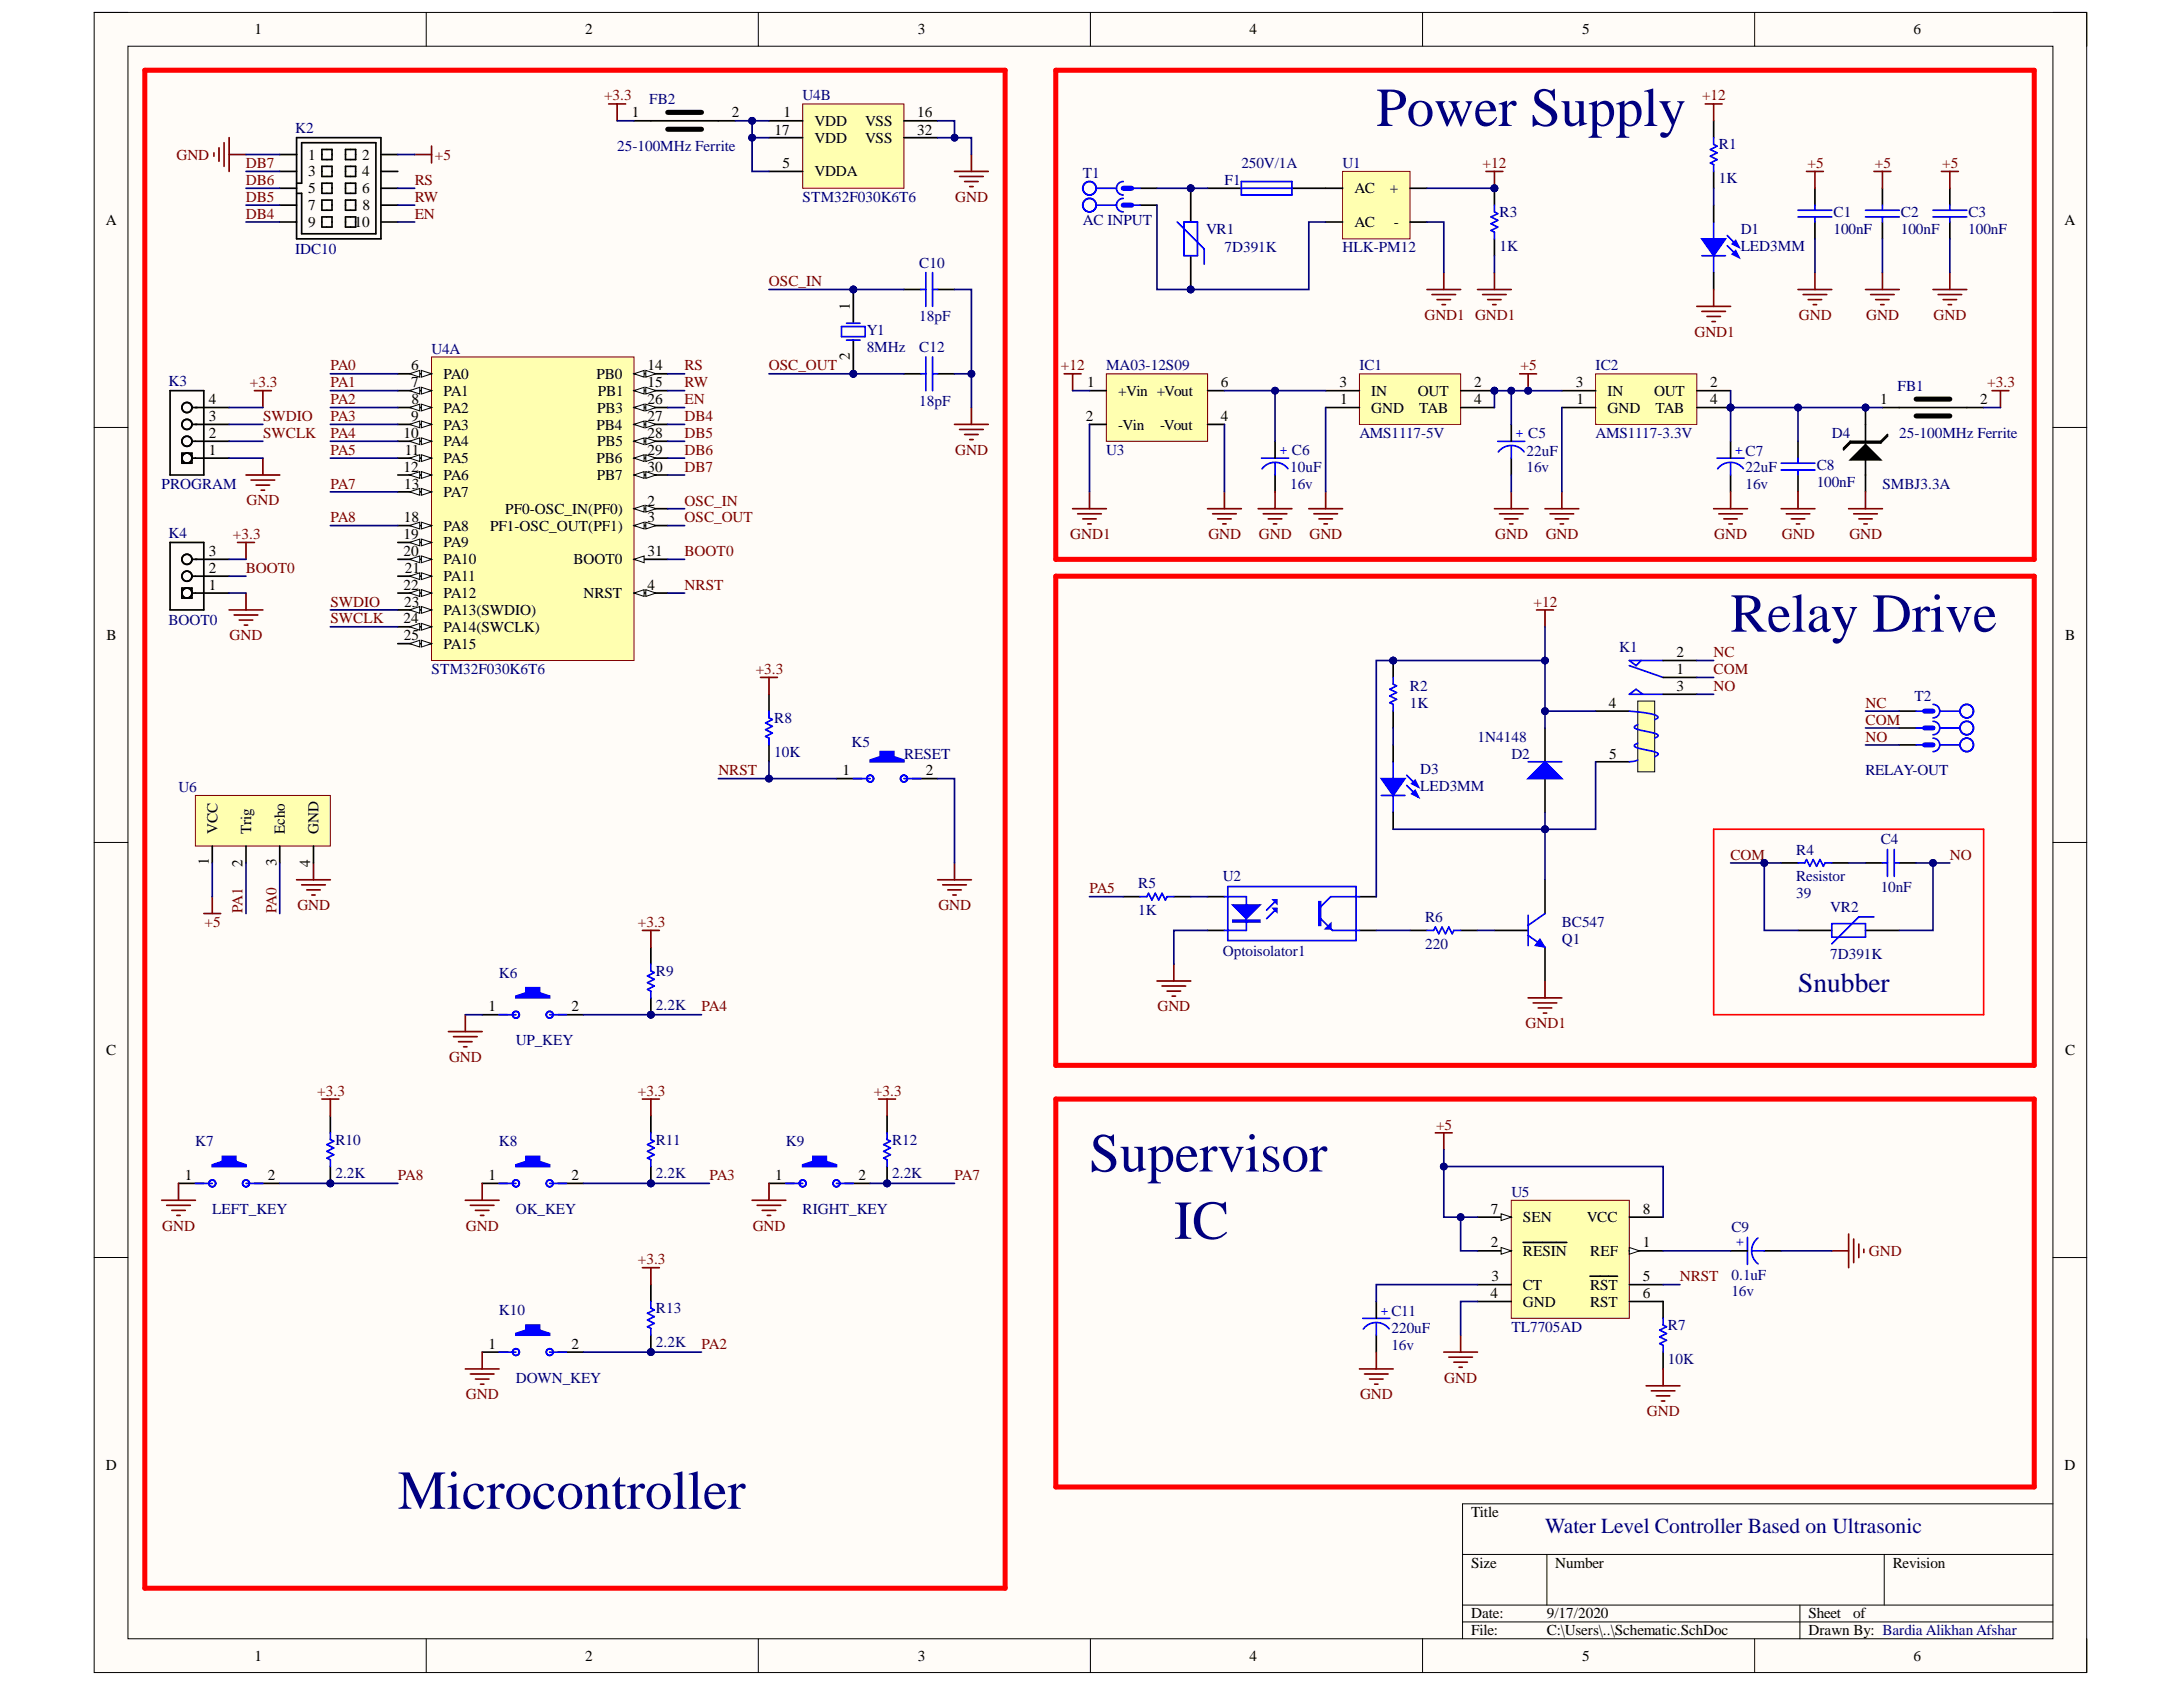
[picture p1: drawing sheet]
<svg xmlns="http://www.w3.org/2000/svg" width="279mm" height="216mm" viewBox="0 0 279 216" stroke-linecap="round" stroke-linejoin="round" font-family="sans-serif">
<defs><g id="words">
<g font-size="7" fill="#000080">
<text x="176.1" y="16.1">Power Supply</text>
<text x="221.5" y="80.8">Relay Drive</text>
<text x="139.4" y="149.9">Supervisor</text>
<text x="150.3" y="158.6">IC</text>
<text x="50.9" y="193.1">Microcontroller</text>
</g>
<text font-size="3.5" fill="#000080" x="230.1" y="126.9">Snubber</text>
<text font-size="2.7" fill="#000080" x="197.8" y="196.2">Water Level Controller Based on Ultrasonic</text>
<g font-size="1.9">
<text x="32.6" y="4.4">1</text>
<text x="74.9" y="4.4">2</text>
<text x="117.5" y="4.4">3</text>
<text x="159.9" y="4.4">4</text>
<text x="202.5" y="4.4">5</text>
<text x="244.9" y="4.4">6</text>
<text x="80.9" y="15">1</text>
<text x="93.7" y="15">2</text>
<text x="99.1" y="17.2">17</text>
<text x="100.3" y="15">1</text>
<text x="104.2" y="16.1">VDD</text>
<text x="110.7" y="16.1">VSS</text>
<text x="117.4" y="15">16</text>
<text x="117.4" y="17.2">32</text>
<text x="39.5" y="20.4">1</text>
<text x="39.5" y="22.6">3</text>
<text x="46.4" y="20.4">2</text>
<text x="46.4" y="22.6">4</text>
<text x="100.1" y="21.5">5</text>
<text x="104.2" y="18.3">VDD</text>
<text x="104.2" y="22.6">VDDA</text>
<text x="110.7" y="18.3">VSS</text>
<text x="13.5" y="28.8">A</text>
<text x="39.5" y="24.7">5</text>
<text x="39.5" y="26.9">7</text>
<text x="39.5" y="29.1">9</text>
<text x="45.4" y="29.1">10</text>
<text x="46.4" y="24.7">6</text>
<text x="46.4" y="26.9">8</text>
<text x="173.3" y="24.7">AC</text>
<text x="173.3" y="29.1">AC</text>
<text x="177.9" y="24.7">+</text>
<text x="178.4" y="29.1">-</text>
<text x="264.2" y="28.8">A</text>
<text x="108.8" y="39.6" transform="rotate(-90 108.8 39.6)">1</text>
<text x="52.6" y="47.4">6</text>
<text x="82.9" y="47.4">14</text>
<text x="108.8" y="46.1" transform="rotate(-90 108.8 46.1)">2</text>
<text x="26.7" y="53.9">3</text>
<text x="26.7" y="51.7">4</text>
<text x="52.6" y="49.6">7</text>
<text x="52.6" y="53.9">9</text>
<text x="52.7" y="51.7">8</text>
<text x="56.8" y="48.5">PA0</text>
<text x="56.8" y="50.7">PA1</text>
<text x="56.8" y="52.8">PA2</text>
<text x="76.3" y="48.5">PB0</text>
<text x="76.4" y="52.8">PB3</text>
<text x="76.5" y="50.7">PB1</text>
<text x="82.9" y="51.7">26</text>
<text x="82.9" y="49.6">15</text>
<text x="82.9" y="53.9">27</text>
<text x="139" y="53.9">2</text>
<text x="139.1" y="49.6">1</text>
<text x="143.1" y="50.7">+Vin +Vout</text>
<text x="156.3" y="49.6">6</text>
<text x="156.3" y="53.9">4</text>
<text x="171.4" y="49.6">3</text>
<text x="171.5" y="51.7">1</text>
<text x="175.5" y="50.7">IN</text>
<text x="175.5" y="52.8">GND</text>
<text x="181.5" y="50.7">OUT</text>
<text x="181.6" y="52.8">TAB</text>
<text x="188.7" y="49.6">2</text>
<text x="188.7" y="51.7">4</text>
<text x="201.7" y="49.6">3</text>
<text x="201.8" y="51.7">1</text>
<text x="205.7" y="50.7">IN</text>
<text x="205.7" y="52.8">GND</text>
<text x="211.7" y="50.7">OUT</text>
<text x="211.9" y="52.8">TAB</text>
<text x="218.9" y="49.6">2</text>
<text x="218.9" y="51.7">4</text>
<text x="240.6" y="51.7">1</text>
<text x="253.4" y="51.7">2</text>
<text x="26.7" y="58.2">1</text>
<text x="26.7" y="56.1">2</text>
<text x="51.6" y="56.1">10</text>
<text x="51.8" y="58.2">11</text>
<text x="56.8" y="55">PA3</text>
<text x="56.8" y="57.1">PA4</text>
<text x="56.8" y="59.3">PA5</text>
<text x="76.3" y="55">PB4</text>
<text x="76.3" y="59.3">PB6</text>
<text x="76.4" y="57.1">PB5</text>
<text x="82.9" y="56.1">28</text>
<text x="82.9" y="58.2">29</text>
<text x="143.1" y="55">-Vin</text>
<text x="148.5" y="55">-Vout</text>
<text x="51.6" y="60.4">12</text>
<text x="51.7" y="62.5">13</text>
<text x="56.8" y="61.4">PA6</text>
<text x="56.8" y="63.6">PA7</text>
<text x="64.7" y="65.7">PF0-OSC_IN(PF0)</text>
<text x="76.4" y="61.4">PB7</text>
<text x="82.9" y="64.7">2</text>
<text x="82.9" y="60.4">30</text>
<text x="26.7" y="71.2">3</text>
<text x="51.6" y="69">19</text>
<text x="51.6" y="71.2">20</text>
<text x="51.7" y="66.8">18</text>
<text x="56.8" y="67.9">PA8</text>
<text x="56.8" y="70.1">PA9</text>
<text x="62.7" y="67.9">PF1-OSC_OUT(PF1)</text>
<text x="82.9" y="66.8">3</text>
<text x="82.9" y="71.2">31</text>
<text x="26.7" y="75.5">1</text>
<text x="26.7" y="73.3">2</text>
<text x="51.6" y="75.5">22</text>
<text x="51.7" y="77.6">23</text>
<text x="51.8" y="73.3">21</text>
<text x="56.8" y="72.2">PA10</text>
<text x="56.8" y="74.4">PA11</text>
<text x="56.8" y="76.6">PA12</text>
<text x="73.4" y="72.2">BOOT0</text>
<text x="74.7" y="76.6">NRST</text>
<text x="82.9" y="75.5">4</text>
<text x="13.6" y="81.9">B</text>
<text x="51.6" y="79.8">24</text>
<text x="51.7" y="81.9">25</text>
<text x="56.8" y="78.7">PA13(SWDIO)</text>
<text x="56.8" y="80.9">PA14(SWCLK)</text>
<text x="56.8" y="83">PA15</text>
<text x="264.3" y="81.9">B</text>
<text x="214.6" y="86.3">1</text>
<text x="214.6" y="84.1">2</text>
<text x="214.6" y="88.4">3</text>
<text x="205.9" y="90.6">4</text>
<text x="107.8" y="99.2">1</text>
<text x="118.5" y="99.2">2</text>
<text x="206" y="97.1">5</text>
<text x="27.8" y="106.8" transform="rotate(-90 27.8 106.8)">VCC</text>
<text x="32.1" y="106.8" transform="rotate(-90 32.1 106.8)">Trig</text>
<text x="36.5" y="106.8" transform="rotate(-90 36.5 106.8)">Echo</text>
<text x="40.8" y="106.8" transform="rotate(-90 40.8 106.8)">GND</text>
<text x="26.7" y="110.7" transform="rotate(-90 26.7 110.7)">1</text>
<text x="31" y="110.9" transform="rotate(-90 31 110.9)">2</text>
<text x="35.4" y="110.8" transform="rotate(-90 35.4 110.8)">3</text>
<text x="39.7" y="110.9" transform="rotate(-90 39.7 110.9)">4</text>
<text x="62.5" y="129.4">1</text>
<text x="73.2" y="129.4">2</text>
<text x="13.6" y="135">C</text>
<text x="264.3" y="135">C</text>
<text x="23.6" y="151">1</text>
<text x="34.3" y="151">2</text>
<text x="62.5" y="151">1</text>
<text x="73.2" y="151">2</text>
<text x="99.2" y="151">1</text>
<text x="109.9" y="151">2</text>
<text x="190.8" y="155.3">7</text>
<text x="210.3" y="155.3">8</text>
<text x="190.8" y="159.6">2</text>
<text x="194.9" y="156.4">SEN</text>
<text x="194.9" y="160.7">RESIN</text>
<text x="203.1" y="156.4">VCC</text>
<text x="203.5" y="160.7">REF</text>
<text x="210.3" y="159.6">1</text>
<text x="190.8" y="166.1">4</text>
<text x="190.9" y="164">3</text>
<text x="194.9" y="165.1">CT</text>
<text x="194.9" y="167.2">GND</text>
<text x="203.5" y="165.1">RST</text>
<text x="203.5" y="167.2">RST</text>
<text x="210.3" y="164">5</text>
<text x="210.3" y="166.1">6</text>
<text x="62.5" y="172.6">1</text>
<text x="73.2" y="172.6">2</text>
<text x="13.5" y="188.1">D</text>
<text x="264.2" y="188.1">D</text>
<text x="188.3" y="194.2">Title</text>
<text x="188.3" y="200.7">Size</text>
<text x="199.1" y="200.7">Number</text>
<text x="242.2" y="200.7">Revision</text>
<text x="188.3" y="207.1">Date:</text>
<text x="188.3" y="209.3">File:</text>
<text x="198" y="207.1">9/17/2020</text>
<text x="198" y="209.3">C:\Users\..\Schematic.SchDoc</text>
<text x="231.5" y="209.3">Drawn By: Bardia Alikhan Afshar</text>
<text x="231.5" y="207.1">Sheet</text>
<text x="237.2" y="207.1">of</text>
<text x="32.6" y="212.5">1</text>
<text x="74.9" y="212.5">2</text>
<text x="117.5" y="212.5">3</text>
<text x="159.9" y="212.5">4</text>
<text x="202.5" y="212.5">5</text>
<text x="244.9" y="212.5">6</text>
</g>
<g font-size="1.9" fill="#000080">
<text x="37.8" y="17">K2</text>
<text x="83.1" y="13.3">FB2</text>
<text x="102.7" y="12.9">U4B</text>
<text x="79" y="19.4">25-100MHz Ferrite</text>
<text x="138.6" y="22.8">T1</text>
<text x="156.7" y="23.7">F1</text>
<text x="158.9" y="21.5">250V/1A</text>
<text x="171.8" y="21.5">U1</text>
<text x="220" y="23.5">1K</text>
<text x="220" y="19.1">R1</text>
<text x="102.7" y="25.8">STM32F030K6T6</text>
<text x="138.6" y="28.8">AC INPUT</text>
<text x="154.4" y="29.9">VR1</text>
<text x="191.9" y="27.8">R3</text>
<text x="222.8" y="29.9">D1</text>
<text x="234.7" y="29.9">100nF</text>
<text x="234.7" y="27.8">C1</text>
<text x="243.3" y="29.9">100nF</text>
<text x="243.3" y="27.8">C2</text>
<text x="251.9" y="29.9">100nF</text>
<text x="251.9" y="27.8">C3</text>
<text x="37.8" y="32.5">IDC10</text>
<text x="117.7" y="34.3">C10</text>
<text x="156.7" y="32.3">7D391K</text>
<text x="171.8" y="32.3">HLK-PM12</text>
<text x="191.9" y="32.1">1K</text>
<text x="222.8" y="32.1">LED3MM</text>
<text x="117.7" y="41.1">18pF</text>
<text x="55.2" y="45.2">U4A</text>
<text x="110.9" y="45">8MHz</text>
<text x="110.9" y="42.9">Y1</text>
<text x="117.7" y="45">C12</text>
<text x="141.6" y="47.4">MA03-12S09</text>
<text x="174" y="47.4">IC1</text>
<text x="204.2" y="47.4">IC2</text>
<text x="21.6" y="49.3">K3</text>
<text x="117.7" y="52">18pF</text>
<text x="242.9" y="50">FB1</text>
<text x="141.6" y="58.2">U3</text>
<text x="174" y="56.1">AMS1117-5V</text>
<text x="195.4" y="58.3">22uF</text>
<text x="204.2" y="56.1">AMS1117-3.3V</text>
<text x="234.5" y="56.1">D4</text>
<text x="243.1" y="56.1">25-100MHz Ferrite</text>
<text x="20.7" y="62.5">PROGRAM</text>
<text x="165.1" y="60.5">10uF</text>
<text x="165.1" y="62.6">16v</text>
<text x="195.4" y="60.5">16v</text>
<text x="223.4" y="60.5">22uF</text>
<text x="223.4" y="62.6">16v</text>
<text x="232.5" y="62.3">100nF</text>
<text x="232.5" y="60.2">C8</text>
<text x="240.9" y="62.5">SMBJ3.3A</text>
<text x="21.6" y="68.8">K4</text>
<text x="21.6" y="80">BOOT0</text>
<text x="207.2" y="83.5">K1</text>
<text x="55.2" y="86.3">STM32F030K6T6</text>
<text x="180.5" y="88.4">R2</text>
<text x="245" y="89.7">T2</text>
<text x="99.1" y="92.5">R8</text>
<text x="109" y="95.6">K5</text>
<text x="180.5" y="90.6">1K</text>
<text x="189.1" y="94.9">1N4148</text>
<text x="22.8" y="101.4">U6</text>
<text x="99.1" y="96.8">10K</text>
<text x="115.7" y="97.1">RESET</text>
<text x="181.8" y="99">D3</text>
<text x="181.8" y="101.2">LED3MM</text>
<text x="193.4" y="97.1">D2</text>
<text x="238.8" y="99.2">RELAY-OUT</text>
<text x="145.7" y="113.7">R5</text>
<text x="156.5" y="112.8">U2</text>
<text x="229.9" y="109.4">R4</text>
<text x="229.9" y="112.8">Resistor</text>
<text x="240.7" y="108.1">C4</text>
<text x="145.7" y="117.1">1K</text>
<text x="182.4" y="118">R6</text>
<text x="199.9" y="118.6">BC547</text>
<text x="229.9" y="115">39</text>
<text x="234.2" y="116.7">VR2</text>
<text x="240.7" y="114.1">10nF</text>
<text x="63.9" y="125.1">K6</text>
<text x="83.9" y="124.9">R9</text>
<text x="156.5" y="122.3">Optoisolator1</text>
<text x="182.4" y="121.4">220</text>
<text x="199.9" y="120.8">Q1</text>
<text x="234.2" y="122.7">7D391K</text>
<text x="83.9" y="129.2">2.2K</text>
<text x="66" y="133.8">UP_KEY</text>
<text x="25" y="146.7">K7</text>
<text x="42.9" y="146.5">R10</text>
<text x="63.9" y="146.7">K8</text>
<text x="83.9" y="146.5">R11</text>
<text x="100.6" y="146.7">K9</text>
<text x="114.2" y="146.5">R12</text>
<text x="27.2" y="155.3">LEFT_KEY</text>
<text x="42.9" y="150.8">2.2K</text>
<text x="66" y="155.3">OK_KEY</text>
<text x="83.9" y="150.8">2.2K</text>
<text x="102.7" y="155.3">RIGHT_KEY</text>
<text x="114.2" y="150.8">2.2K</text>
<text x="193.4" y="153.2">U5</text>
<text x="221.6" y="157.7">C9</text>
<text x="221.6" y="163.8">0.1uF</text>
<text x="221.6" y="165.9">16v</text>
<text x="63.9" y="168.3">K10</text>
<text x="83.9" y="172.4">2.2K</text>
<text x="83.9" y="168.1">R13</text>
<text x="178.1" y="170.6">220uF</text>
<text x="178.1" y="172.7">16v</text>
<text x="193.4" y="170.4">TL7705AD</text>
<text x="213.5" y="170.2">R7</text>
<text x="66" y="176.9">DOWN_KEY</text>
<text x="213.5" y="174.5">10K</text>
</g>
<g font-size="1.9" fill="#800000">
<text x="77.3" y="12.9">+3.3</text>
<text x="217.8" y="12.9">+12</text>
<text x="22.6" y="20.4">GND</text>
<text x="31.5" y="23.7">DB6</text>
<text x="31.5" y="21.5">DB7</text>
<text x="53.1" y="23.7">RS</text>
<text x="55.7" y="20.4">+5</text>
<text x="189.8" y="21.5">+12</text>
<text x="231.3" y="21.5">+5</text>
<text x="240" y="21.5">+5</text>
<text x="248.6" y="21.5">+5</text>
<text x="31.5" y="28">DB4</text>
<text x="31.5" y="25.8">DB5</text>
<text x="53.1" y="25.8">RW</text>
<text x="53.1" y="28">EN</text>
<text x="122.3" y="25.8">GND</text>
<text x="98.4" y="36.6">OSC_IN</text>
<text x="182.3" y="40.9">GND1 GND1</text>
<text x="230.2" y="40.9">GND</text>
<text x="238.9" y="40.9">GND</text>
<text x="247.5" y="40.9">GND</text>
<text x="42.3" y="47.4">PA0</text>
<text x="87.6" y="47.4">RS</text>
<text x="98.4" y="47.4">OSC_OUT</text>
<text x="135.8" y="47.4">+12</text>
<text x="194.6" y="47.4">+5</text>
<text x="216.9" y="43.1">GND1</text>
<text x="32" y="49.6">+3.3</text>
<text x="33.7" y="53.9">SWDIO</text>
<text x="42.3" y="51.7">PA2</text>
<text x="42.3" y="53.9">PA3</text>
<text x="42.3" y="49.6">PA1</text>
<text x="87.6" y="49.6">RW</text>
<text x="87.6" y="51.7">EN</text>
<text x="87.6" y="53.9">DB4</text>
<text x="254.3" y="49.6">+3.3</text>
<text x="33.7" y="56.1">SWCLK</text>
<text x="42.3" y="56.1">PA4</text>
<text x="42.3" y="58.2">PA5</text>
<text x="87.6" y="56.1">DB5</text>
<text x="87.6" y="58.2">DB6</text>
<text x="122.3" y="58.2">GND</text>
<text x="31.5" y="64.7">GND</text>
<text x="42.3" y="62.5">PA7</text>
<text x="87.6" y="60.4">DB7</text>
<text x="87.6" y="64.7">OSC_IN</text>
<text x="29.8" y="69">+3.3</text>
<text x="42.3" y="66.8">PA8</text>
<text x="87.6" y="71.2">BOOT0</text>
<text x="87.6" y="66.9">OSC_OUT</text>
<text x="137" y="69">GND1</text>
<text x="154.7" y="69">GND</text>
<text x="161.1" y="69">GND</text>
<text x="167.6" y="69">GND</text>
<text x="191.4" y="69">GND</text>
<text x="197.8" y="69">GND</text>
<text x="219.4" y="69">GND</text>
<text x="228.1" y="69">GND</text>
<text x="236.7" y="69">GND</text>
<text x="31.5" y="73.3">BOOT0</text>
<text x="42.3" y="77.6">SWDIO</text>
<text x="87.6" y="75.5">NRST</text>
<text x="196.3" y="77.6">+12</text>
<text x="29.4" y="81.9">GND</text>
<text x="42.3" y="79.8">SWCLK</text>
<text x="96.7" y="86.3">+3.3</text>
<text x="219.3" y="86.3">COM</text>
<text x="219.3" y="88.4">NO</text>
<text x="219.3" y="84.1">NC</text>
<text x="238.8" y="90.6">NC</text>
<text x="238.8" y="92.7">COM</text>
<text x="238.8" y="94.9">NO</text>
<text x="91.9" y="99.2">NRST</text>
<text x="221.5" y="110">COM</text>
<text x="249.6" y="110">NO</text>
<text x="26.2" y="118.6">+5</text>
<text x="31" y="116.9" transform="rotate(-90 31 116.9)">PA1</text>
<text x="35.4" y="116.9" transform="rotate(-90 35.4 116.9)">PA0</text>
<text x="38.1" y="116.5">GND</text>
<text x="81.6" y="118.6">+3.3</text>
<text x="120.1" y="116.5">GND</text>
<text x="139.4" y="114.3">PA5</text>
<text x="89.8" y="129.4">PA4</text>
<text x="148.1" y="129.4">GND</text>
<text x="195.3" y="131.6">GND1</text>
<text x="57.5" y="135.9">GND</text>
<text x="40.6" y="140.2">+3.3</text>
<text x="81.6" y="140.2">+3.3</text>
<text x="111.9" y="140.2">+3.3</text>
<text x="183.8" y="144.6">+5</text>
<text x="50.9" y="151">PA8</text>
<text x="90.8" y="151">PA3</text>
<text x="122.2" y="151">PA7</text>
<text x="20.8" y="157.5">GND</text>
<text x="59.6" y="157.5">GND</text>
<text x="81.6" y="161.8">+3.3</text>
<text x="96.3" y="157.5">GND</text>
<text x="239.2" y="160.7">GND</text>
<text x="215" y="164">NRST</text>
<text x="89.8" y="172.6">PA2</text>
<text x="59.6" y="179.1">GND</text>
<text x="174.1" y="179.1">GND</text>
<text x="184.9" y="176.9">GND</text>
<text x="210.8" y="181.3">GND</text>
</g>
<g font-size="1.7" fill="#00f">
<text x="163.8" y="58.1">+ C6</text>
<text x="194" y="56">+ C5</text>
<text x="222.1" y="58.1">+ C7</text>
<text x="223.2" y="159.5" transform="rotate(-90 223.2 159.5)">+</text>
<text x="176.7" y="168.2">+ C11</text>
</g>
</g></defs>
<path d="M12.1 1.6h255v212.5h-255z" fill-rule="evenodd" fill="#fffcf8"/>
<path d="M12.1 1.6h255v212.5h-255z" fill="none" stroke="#000" stroke-width=".13"/>
<path d="M16.4 5.9h246.4v203.8h-246.4z" fill-rule="evenodd" fill="#fffcf8"/>
<g fill="none" stroke="#000" stroke-width=".13">
<path d="M12.1 1.6h4.3M16.4 5.9h246.4v203.8h-246.4zM54.6 1.6v4.3M97.1 1.6v4.3M139.6 1.6v4.3M182.1 1.6v4.3M224.6 1.6v4.3M262.8 1.6h4.3v4.3M12.1 54.7h4.3M262.8 54.7h4.3M12.1 107.8h4.3M262.8 107.8h4.3"/>
<path d="M12.1 160.9h4.3M262.8 160.9h4.3M187.2 198.9h75.6M198 198.9v6.5M241.2 198.9v6.5M262.8 192.5h-75.6v17.2M54.6 209.7v4.4M97.1 209.7v4.4M139.6 209.7v4.4M182.1 209.7v4.4M187.2 205.4h75.6M187.2 207.6h75.6"/>
<path d="M224.6 209.7v4.4M230.4 205.4v4.3M267.1 209.7v4.4"/>
</g>
<path d="M145.9 26.3h2.2M145.9 24.1h2.2M154.6 24.1h4.3M165.4 24.1h4.3" fill="none" stroke="#000" stroke-width=".22"/>
<g fill="none" stroke="#00f" stroke-width=".22">
<path d="M140.3 26.3h2.6M140.3 24.1h2.6M143.8 25.4a.86 .86 0 0 0-.9 .9 .86 .86 0 0 0 .9 .8M143.8 23.2a.86 .86 0 0 0-.9 .9 .86 .86 0 0 0 .9 .9M144.8 26.3h1.1M144.8 24.1h1.1M158.9 24.1h6.5M158.9 23.2h6.5v1.8h-6.5z"/>
<circle cx="139.4" cy="26.3" r=".86"/>
<circle cx="139.4" cy="24.1" r=".86"/>
</g>
<path d="M143.8 26.3h1M143.8 24.1h1" fill="none" stroke="#00f" stroke-width=".65"/>
<path d="M171.8 21.9h8.7v8.7h-8.7z" fill-rule="evenodd" fill="#ffffb0"/>
<path d="M171.8 21.9h8.7v8.7h-8.7z" fill="none" stroke="#800000" stroke-width=".13"/>
<path d="M169.7 24.1h2.1M169.7 28.4h2.1" fill="none" stroke="#000" stroke-width=".22"/>
<path d="M180.5 24.1h2.1M180.5 28.4h2.1M232.3 24.1v2.2M232.3 28.4v2.2" fill="none" stroke="#000" stroke-width=".21"/>
<path d="M230.1 27.8h4.3M230.1 26.9h4.3M232.3 26.3v.6M232.3 27.8v.6" fill="none" stroke="#00f" stroke-width=".21"/>
<circle cx="191.3" cy="24.1" r=".43" fill="#000080"/>
<circle cx="191.3" cy="24.1" r=".43" fill="none" stroke="#000080" stroke-width=".13"/>
<path d="M191.3 24.1v2.2" fill="none" stroke="#000" stroke-width=".21"/>
<circle cx="191.3" cy="24.1" r=".43" fill="#000080"/>
<circle cx="191.3" cy="24.1" r=".43" fill="none" stroke="#000080" stroke-width=".13"/>
<path d="M191.3 30.6v2.1M240.9 24.1v2.2M240.9 28.4v2.2M249.6 24.1v2.2M249.6 28.4v2.2M193.4 54.3v2.2M193.4 58.6v2.2M221.5 56.5v2.1M221.5 60.8v2.1" fill="none" stroke="#000" stroke-width=".21"/>
<g fill="none" stroke="#00f" stroke-width=".21">
<path d="M191.3 26.3v.8M191.3 27.1l.4 .2-.9 .5 .9 .4-.9 .4 .9 .5-.9 .4 .5 .2v.9M238.8 27.8h4.3M238.8 26.9h4.3M240.9 26.3v.6M240.9 27.8v.6M247.4 27.8h4.3M247.4 26.9h4.3M249.6 26.3v.6M249.6 27.8v.6M191.7 56.5h3.5M193.4 57.1v1.5"/>
<path d="M195.1 57.8a2.07 2.07 0 0 0-3.3 0M219.8 58.6h3.4M221.5 59.3v1.5M223.1 60a2.07 2.07 0 0 0-3.3 0"/>
</g>
<g fill="none" stroke="#800000" stroke-width=".21">
<path d="M182.6 37.1h4.3M183.3 37.7h3M183.9 38.3h1.8M184.6 39h.4M184.8 34.9v2.2M189.1 37.1h4.3M189.8 37.7h3M190.4 38.3h1.7M191 39h.5M191.3 34.9v2.2M230.1 37.1h4.3M230.8 37.7h3"/>
<path d="M231.4 38.3h1.7M232.1 39h.4M232.3 34.9v2.2M238.8 37.1h4.3M239.4 37.7h3M240.1 38.3h1.7M240.7 39h.4M240.9 34.9v2.2M247.4 37.1h4.3M248.1 37.7h3M248.7 38.3h1.7M249.3 39h.5"/>
<path d="M249.6 34.9v2.2"/>
</g>
<path d="M161.5 58.6h3.4M163.2 59.3v1.5M164.8 60a2.06 2.06 0 0 0-3.3 0" fill="none" stroke="#00f" stroke-width=".22"/>
<path d="M163.2 56.5v2.1M163.2 60.8v2.1" fill="none" stroke="#000" stroke-width=".22"/>
<path d="M161 65.1h4.4M161.7 65.8h3M162.3 66.4h1.8M163 67h.4M163.2 62.9v2.2" fill="none" stroke="#800000" stroke-width=".22"/>
<circle cx="191.3" cy="50" r=".43" fill="#000080"/>
<circle cx="191.3" cy="50" r=".43" fill="none" stroke="#000080" stroke-width=".13"/>
<path d="M174 47.8h12.9v6.5h-12.9z" fill-rule="evenodd" fill="#ffffb0"/>
<path d="M174 47.8h12.9v6.5h-12.9z" fill="none" stroke="#800000" stroke-width=".13"/>
<path d="M169.7 50h4.3M186.9 50h4.4" fill="none" stroke="#000" stroke-width=".21"/>
<circle cx="191.3" cy="50" r=".43" fill="#000080"/>
<circle cx="191.3" cy="50" r=".43" fill="none" stroke="#000080" stroke-width=".13"/>
<path d="M169.7 52.2h4.3M186.9 52.2h4.4" fill="none" stroke="#000" stroke-width=".21"/>
<circle cx="221.5" cy="52.2" r=".43" fill="#000080"/>
<circle cx="221.5" cy="52.2" r=".43" fill="none" stroke="#000080" stroke-width=".13"/>
<path d="M204.2 47.8h13v6.5h-13z" fill-rule="evenodd" fill="#ffffb0"/>
<path d="M204.2 47.8h13v6.5h-13z" fill="none" stroke="#800000" stroke-width=".13"/>
<path d="M199.9 50h4.3M199.9 52.2h4.3M217.2 50h4.3M217.2 52.2h4.3" fill="none" stroke="#000" stroke-width=".21"/>
<circle cx="221.5" cy="52.2" r=".43" fill="#000080"/>
<circle cx="221.5" cy="52.2" r=".43" fill="none" stroke="#000080" stroke-width=".13"/>
<path d="M167.5 65.1h4.3M168.2 65.8h3M168.8 66.4h1.7M169.5 67h.4M169.7 62.9v2.2" fill="none" stroke="#800000" stroke-width=".22"/>
<path d="M194.5 47.8h2.2M195.6 47.8v2.2M191.3 65.1h4.3M191.9 65.8h3M192.6 66.4h1.7M193.2 67h.4M193.4 62.9v2.2M197.7 65.1h4.4M198.4 65.8h3M199 66.4h1.8M199.7 67h.4M199.9 62.9v2.2" fill="none" stroke="#800000" stroke-width=".21"/>
<circle cx="195.6" cy="50" r=".43" fill="#000080"/>
<circle cx="195.6" cy="50" r=".43" fill="none" stroke="#000080" stroke-width=".13"/>
<path d="M219.3 65.1h4.4M220 65.8h3M220.6 66.4h1.8M221.3 67h.4M221.5 62.9v2.2" fill="none" stroke="#800000" stroke-width=".21"/>
<path d="M217.8 32.7h3M219.3 28.4v2.2M219.3 32.7v2.2" fill="none" stroke="#00f" stroke-width=".21"/>
<path d="M217.8 30.6h3l-1.5 2.1z" fill-rule="evenodd" fill="#00f"/>
<path d="M217.8 30.6h3l-1.5 2.1z" fill="none" stroke="#00f" stroke-width=".21"/>
<path d="M221.7 32.5l.4-.4 .5 .9z" fill-rule="evenodd" fill="#00f"/>
<path d="M221.7 32.5l.4-.4 .5 .9z" fill="none" stroke="#00f" stroke-width=".21"/>
<path d="M221.7 31.2l.4-.4 .5 .9z" fill-rule="evenodd" fill="#00f"/>
<path d="M219.3 17.6v.9l.5 .2-.9 .4 .9 .5-.9 .4 .9 .4-.9 .5 .4 .2v.8M221.1 30.1l1.3 1.3M221.1 31.4l1.3 1.3M221.7 31.2l.4-.4 .5 .9zM228 59.3h4.3M230.1 58.6v.7M228 60.1h4.3M230.1 60.1v.7" fill="none" stroke="#00f" stroke-width=".21"/>
<path d="M219.3 15.5v2.1M219.3 21.9v2.2M219.3 26.3v2.1M219.3 34.9v2.2M230.1 56.5v2.1M230.1 60.8v2.1" fill="none" stroke="#000" stroke-width=".21"/>
<path d="M218.3 13.3h2.1M219.3 13.3v2.2M217.2 39.2h4.3M217.8 39.9h3M219.3 37.1v2.1M218.5 40.5h1.7M219.1 41.2h.5M228 65.1h4.3M228.6 65.8h3M229.3 66.4h1.7M229.9 67h.4M230.1 62.9v2.2" fill="none" stroke="#800000" stroke-width=".21"/>
<path d="M135.1 9h125.3v62.6h-125.3" fill="none" stroke="#f00" stroke-width=".64"/>
<path d="M135.1 9v62.6" fill="none" stroke="#f00" stroke-width=".65"/>
<circle cx="238.8" cy="52.2" r=".43" fill="#000080"/>
<circle cx="238.8" cy="52.2" r=".43" fill="none" stroke="#000080" stroke-width=".13"/>
<path d="M238.8 52.2v2.1M238.8 60.8v2.1" fill="none" stroke="#000" stroke-width=".21"/>
<circle cx="238.8" cy="52.2" r=".43" fill="#000080"/>
<circle cx="238.8" cy="52.2" r=".43" fill="none" stroke="#000080" stroke-width=".13"/>
<path d="M236.8 56.5h3.9v.2h-3.9zM236.8 56.6h3.9M236.8 56.5l-.8 .8v.3l.8-.9M238.8 56.9l1.9 1.9h-3.9zM238.8 54.3v6.5M240.7 56.5l.9-.9v.2l-.9 .9" fill="none" stroke="#000" stroke-width=".21"/>
<path d="M238.8 56.9l1.9 1.9h-3.9z" fill="#000"/>
<path d="M236.6 65.1h4.3M237.3 65.8h3M237.9 66.4h1.7M238.6 67h.4M238.8 62.9v2.2" fill="none" stroke="#800000" stroke-width=".21"/>
<path d="M85.5 14.4h4.3M85.5 16.5h4.3" fill="none" stroke="#000" stroke-width=".65"/>
<path d="M81.1 15.5h13" fill="none" stroke="#000" stroke-width=".22"/>
<path d="M77.9 13.3h2.2M79 13.3v2.2M124.3 19.8v2.1M122.2 21.9h4.3M122.8 22.6h3M123.5 23.2h1.7M124.1 23.9h.4" fill="none" stroke="#800000" stroke-width=".22"/>
<circle cx="109.2" cy="37" r=".43" fill="#000080"/>
<circle cx="109.2" cy="37" r=".43" fill="none" stroke="#000080" stroke-width=".13"/>
<circle cx="109.2" cy="47.8" r=".43" fill="#000080"/>
<circle cx="109.2" cy="47.8" r=".43" fill="none" stroke="#000080" stroke-width=".13"/>
<path d="M109.2 37v4.4" fill="none" stroke="#000" stroke-width=".22"/>
<circle cx="109.2" cy="37" r=".43" fill="#000080"/>
<circle cx="109.2" cy="37" r=".43" fill="none" stroke="#000080" stroke-width=".13"/>
<path d="M109.2 43.5v4.3" fill="none" stroke="#000" stroke-width=".22"/>
<circle cx="109.2" cy="47.8" r=".43" fill="#000080"/>
<circle cx="109.2" cy="47.8" r=".43" fill="none" stroke="#000080" stroke-width=".13"/>
<g fill="none" stroke="#00f" stroke-width=".22">
<path d="M117.9 37h.6M118.5 34.9v4.3M119.4 37h.6M119.4 34.9v4.3M107.7 41.8h3v1.3h-3zM108.3 43.5h1.8M108.3 41.4h1.8M117.9 47.8h.6M118.5 45.7v4.3M119.4 47.8h.6M119.4 45.7v4.3M98.4 91v.9l.4 .2-.8 .4 .8 .5-.8 .4 .8 .4-.8 .4 .4 .3v.8"/>
<circle cx="111.4" cy="99.6" r=".43"/>
<circle cx="115.7" cy="99.6" r=".43"/>
</g>
<g fill="none" stroke="#000" stroke-width=".22">
<path d="M115.7 37h2.2M120 37h2.2M21.8 50h4.3v10.8h-4.3zM23.3 58h1.3v1.3h-1.3zM24.6 58.6h4.7M24.6 56.5h4.7M24.6 54.3h4.7M24.6 52.2h4.7M115.7 47.8h2.2M120 47.8h2.2M21.8 69.4h4.3v8.7h-4.3zM23.3 75.3h1.3v1.2h-1.3z"/>
<path d="M24.6 75.9h4.7M24.6 73.7h4.7M24.6 71.6h4.7M98.4 88.8v2.2M98.4 95.3v2.2M107.1 99.6h3.2M116.8 99.6h3.2"/>
<circle cx="23.9" cy="52.2" r=".65"/>
<circle cx="23.9" cy="56.5" r=".65"/>
<circle cx="23.9" cy="54.3" r=".65"/>
<circle cx="23.9" cy="58.6" r=".65"/>
<circle cx="23.9" cy="71.6" r=".65"/>
<circle cx="23.9" cy="73.7" r=".65"/>
<circle cx="23.9" cy="75.9" r=".65"/>
</g>
<g fill="none" stroke="#800000" stroke-width=".22">
<path d="M32.6 50h2.1M33.6 50v2.2M33.6 58.6v2.2M122.2 54.3h4.3M122.8 55h3M123.5 55.6h1.7M124.1 56.3h.4M124.3 52.2v2.1M29.3 78.1h4.3M30 78.7h3M30.4 69.4h2.2M30.6 79.4h1.7"/>
<path d="M31.3 80h.4M31.5 69.4v2.2M31.5 75.9v2.2M31.5 60.8h4.3M32.1 61.4h3.1M32.8 62.1h1.7M33.4 62.7h.5M97.3 86.7h2.2M98.4 86.7v2.1"/>
</g>
<path d="M245.2 51.1h4.4M245.2 53.2h4.4" fill="none" stroke="#000" stroke-width=".64"/>
<path d="M240.9 52.2h13" fill="none" stroke="#000" stroke-width=".21"/>
<path d="M255 50h2.1M256 50v2.2" fill="none" stroke="#800000" stroke-width=".21"/>
<path d="M111.4 97.3l1.3-.5v-.6h1.7v.6l1.3 .5v.2h-4.3z" fill-rule="evenodd" fill="#00f"/>
<g fill="none" stroke="#00f" stroke-width=".22">
<path d="M109.2 99.6h2.2M111.4 97.3l1.3-.5v-.6h1.7v.6l1.3 .5v.2h-4.3zM115.7 99.6h2.2"/>
<circle cx="66" cy="151.4" r=".43"/>
<circle cx="70.4" cy="151.4" r=".43"/>
</g>
<path d="M120 112.6h4.3M120.7 113.2h3M121.3 113.9h1.7M122 114.5h.4M122.2 110.4v2.2" fill="none" stroke="#800000" stroke-width=".22"/>
<path d="M61.7 151.4h3.3M71.4 151.4h3.3" fill="none" stroke="#000" stroke-width=".22"/>
<path d="M66 149.1l1.3-.5v-.6h1.8v.6l1.3 .5v.2h-4.4z" fill-rule="evenodd" fill="#00f"/>
<g fill="none" stroke="#00f" stroke-width=".22">
<path d="M63.9 151.4h2.1M66 149.1l1.3-.5v-.6h1.8v.6l1.3 .5v.2h-4.4zM70.4 151.4h2.1"/>
<circle cx="66" cy="129.9" r=".43"/>
<circle cx="70.3" cy="129.9" r=".43"/>
<circle cx="70.4" cy="129.9" r=".43"/>
</g>
<path d="M61.7 129.9h3.3M71.4 129.9h3.3" fill="none" stroke="#000" stroke-width=".22"/>
<path d="M66 127.5l1.3-.4v-.7h1.8v.7l1.3 .4v.2h-4.4z" fill-rule="evenodd" fill="#00f"/>
<path d="M63.9 129.9h2.1M66 127.5l1.3-.4v-.7h1.8v.7l1.3 .4v.2h-4.4zM70.4 129.9h2.1" fill="none" stroke="#00f" stroke-width=".22"/>
<path d="M61.7 173h3.3M71.4 173h3.3" fill="none" stroke="#000" stroke-width=".21"/>
<g fill="none" stroke="#00f" stroke-width=".21">
<circle cx="66" cy="173" r=".43"/>
<circle cx="70.3" cy="173" r=".43"/>
<circle cx="70.4" cy="173" r=".43"/>
</g>
<path d="M66 170.7l1.3-.5v-.6h1.8v.6l1.3 .5v.2h-4.4z" fill-rule="evenodd" fill="#00f"/>
<g fill="none" stroke="#00f" stroke-width=".22">
<path d="M66 170.7l1.3-.5v-.6h1.8v.6l1.3 .5v.2h-4.4z"/>
<circle cx="102.7" cy="151.4" r=".43"/>
<circle cx="107.1" cy="151.4" r=".43"/>
</g>
<path d="M63.9 173h2.1M70.4 173h2.1" fill="none" stroke="#00f" stroke-width=".21"/>
<path d="M98.4 151.4h3.3M108.1 151.4h3.3" fill="none" stroke="#000" stroke-width=".22"/>
<path d="M102.7 149.1l1.3-.5v-.6h1.8v.6l1.3 .5v.2h-4.4z" fill-rule="evenodd" fill="#00f"/>
<g fill="none" stroke="#00f" stroke-width=".22">
<path d="M100.6 151.4h2.1M102.7 149.1l1.3-.5v-.6h1.8v.6l1.3 .5v.2h-4.4zM107.1 151.4h2.1"/>
<circle cx="27.2" cy="151.4" r=".43"/>
<circle cx="31.5" cy="151.4" r=".43"/>
</g>
<path d="M22.8 151.4h3.3M32.6 151.4h3.2" fill="none" stroke="#000" stroke-width=".22"/>
<path d="M27.2 149.1l1.3-.5v-.6h1.7v.6l1.3 .5v.2h-4.3z" fill-rule="evenodd" fill="#00f"/>
<path d="M25 151.4h2.2M27.2 149.1l1.3-.5v-.6h1.7v.6l1.3 .5v.2h-4.3zM31.5 151.4h2.1" fill="none" stroke="#00f" stroke-width=".22"/>
<g fill="none" stroke="#800000" stroke-width=".22">
<path d="M57.4 132h4.3M58 132.7h3.1M58.7 133.3h1.7M59.3 134h.5M59.6 129.9v2.1M20.7 153.6h4.3M21.3 154.3h3.1M22 154.9h1.7M22.6 155.5h.5M22.8 151.4v2.2M59.6 153.6h4.3M60.2 154.3h3"/>
<path d="M60.9 154.9h1.7M61.5 155.5h.4M61.7 151.4v2.2M96.3 153.6h4.3M96.9 154.3h3M97.6 154.9h1.7M98.2 155.5h.4M98.4 151.4v2.2"/>
</g>
<path d="M59.6 175.2h4.3M60.2 175.8h3M60.9 176.5h1.7M61.5 177.1h.4M61.7 173v2.2" fill="none" stroke="#800000" stroke-width=".21"/>
<path d="M18.5 9h110.1" fill="none" stroke="#f00" stroke-width=".65"/>
<path d="M18.5 9v194.3h110.1v-194.3" fill="none" stroke="#f00" stroke-width=".64"/>
<path d="M209.6 89.7h2.2v9.1h-2.2z" fill-rule="evenodd" fill="#ffffb0"/>
<path d="M209.6 89.7h2.2v9.1h-2.2z" fill="none" stroke="#000" stroke-width=".13"/>
<path d="M208.5 85.2l4.4 1.5M208.5 91l2.1 .2 1.2 .3a.31 .31 0 0 1 .4 .4l-.4 .2M209.6 95.1l-.4 .3a.71 .71 0 0 0 .7 .4l1.6 .3a.75 .75 0 0 1 .7 .4l-.4 .3M209.6 92.7l-.4 .3a1.23 1.23 0 0 0 1.1 .5l1.2 .3a.71 .71 0 0 1 .7 .4l-.4 .3M209.6 97.3l-1.1 .2M210 84.5l-.6 .7-.9-.7h4.4M210.3 88.9l-.9-.7-.9 .7h4.4" fill="none" stroke="#00f" stroke-width=".21"/>
<path d="M197.7 93.2v4.3M197.7 99.6v4.4M204.2 91h4.3M204.2 97.5h4.3M212.9 86.7h4.3M212.9 84.5h4.3M212.9 88.9h4.3" fill="none" stroke="#000" stroke-width=".21"/>
<path d="M195.6 99.6l2.1-2.1 2.2 2.1z" fill="#00f"/>
<g fill="none" stroke="#00f" stroke-width=".21">
<path d="M195.6 97.5h4.3M195.6 99.6l2.1-2.1 2.2 2.1zM245.2 91h1.1M245.2 93.2h1.1M245.2 95.3h1.1M247.4 90.1a.87 .87 0 0 1 .9 .9 .87 .87 0 0 1-.9 .9M247.4 92.3a.86 .86 0 0 1 .9 .9 .86 .86 0 0 1-.9 .8M247.4 94.5a.86 .86 0 0 1 .9 .8 .86 .86 0 0 1-.9 .9M248.3 91h2.6M248.3 93.2h2.6M248.3 95.3h2.6M240.9 110.4h.7"/>
<path d="M241.6 108.7v3.5M242.4 108.7v3.5M242.4 110.4h.7"/>
<circle cx="251.7" cy="91" r=".86"/>
<circle cx="251.7" cy="95.3" r=".86"/>
<circle cx="251.7" cy="93.2" r=".86"/>
</g>
<path d="M196.7 78.1h2.1M197.7 78.1v2.1" fill="none" stroke="#800000" stroke-width=".21"/>
<path d="M243.1 91h2.1M243.1 93.2h2.1M243.1 95.3h2.1M238.8 110.4h2.1M243.1 110.4h2.1" fill="none" stroke="#000" stroke-width=".21"/>
<path d="M246.3 91h1.1M246.3 93.2h1.1M246.3 95.3h1.1" fill="none" stroke="#00f" stroke-width=".64"/>
<path d="M148.1 125.5h4.3M148.7 126.2h3M149.4 126.8h1.7M150 127.5h.5M150.2 123.4v2.1" fill="none" stroke="#800000" stroke-width=".22"/>
<path d="M143.8 114.8h2.1M150.2 114.8h2.2" fill="none" stroke="#000" stroke-width=".22"/>
<path d="M145.9 114.8h.9l.2-.5 .4 .9 .5-.9 .4 .9 .4-.9 .5 .9 .2-.4h.8" fill="none" stroke="#00f" stroke-width=".22"/>
<path d="M219.3 106.1h34.6v23.8h-34.6z" fill="none" stroke="#f00" stroke-width=".21"/>
<circle cx="42.3" cy="151.4" r=".43" fill="#000080"/>
<circle cx="42.3" cy="151.4" r=".43" fill="none" stroke="#000080" stroke-width=".13"/>
<path d="M42.3 142.8v2.2M42.3 149.3v2.1" fill="none" stroke="#000" stroke-width=".22"/>
<circle cx="42.3" cy="151.4" r=".43" fill="#000080"/>
<circle cx="42.3" cy="151.4" r=".43" fill="none" stroke="#000080" stroke-width=".13"/>
<path d="M42.3 145v.8l.4 .3-.9 .4 .9 .4-.9 .4 .9 .5-.9 .4 .5 .2v.9" fill="none" stroke="#00f" stroke-width=".22"/>
<path d="M41.2 140.7h2.2M42.3 140.7v2.1" fill="none" stroke="#800000" stroke-width=".22"/>
<circle cx="83.3" cy="173" r=".43" fill="#000080"/>
<circle cx="83.3" cy="173" r=".43" fill="none" stroke="#000080" stroke-width=".13"/>
<path d="M83.3 164.4v2.2" fill="none" stroke="#000" stroke-width=".22"/>
<path d="M83.3 170.9v2.1" fill="none" stroke="#000" stroke-width=".21"/>
<circle cx="83.3" cy="173" r=".43" fill="#000080"/>
<circle cx="83.3" cy="173" r=".43" fill="none" stroke="#000080" stroke-width=".13"/>
<path d="M83.3 166.6v.8l.4 .2-.8 .5 .8 .4-.8 .4 .8 .5-.8 .4 .4 .2v.9" fill="none" stroke="#00f" stroke-width=".22"/>
<path d="M82.2 162.2h2.2M83.3 162.2v2.2" fill="none" stroke="#800000" stroke-width=".22"/>
<circle cx="83.3" cy="151.4" r=".43" fill="#000080"/>
<circle cx="83.3" cy="151.4" r=".43" fill="none" stroke="#000080" stroke-width=".13"/>
<path d="M83.3 142.8v2.2M83.3 149.3v2.1" fill="none" stroke="#000" stroke-width=".22"/>
<circle cx="83.3" cy="151.4" r=".43" fill="#000080"/>
<circle cx="83.3" cy="151.4" r=".43" fill="none" stroke="#000080" stroke-width=".13"/>
<path d="M83.3 145v.8l.4 .3-.8 .4 .8 .4-.8 .4 .8 .5-.8 .4 .4 .2v.9" fill="none" stroke="#00f" stroke-width=".22"/>
<path d="M82.2 140.7h2.2M83.3 140.7v2.1" fill="none" stroke="#800000" stroke-width=".22"/>
<circle cx="83.3" cy="129.9" r=".43" fill="#000080"/>
<circle cx="83.3" cy="129.9" r=".43" fill="none" stroke="#000080" stroke-width=".13"/>
<path d="M83.3 121.2v2.2M83.3 127.7v2.2" fill="none" stroke="#000" stroke-width=".22"/>
<circle cx="83.3" cy="129.9" r=".43" fill="#000080"/>
<circle cx="83.3" cy="129.9" r=".43" fill="none" stroke="#000080" stroke-width=".13"/>
<path d="M83.3 123.4v.9l.4 .2-.8 .4 .8 .4-.8 .5 .8 .4-.8 .4 .4 .2v.9" fill="none" stroke="#00f" stroke-width=".22"/>
<path d="M82.2 119.1h2.2M83.3 119.1v2.1" fill="none" stroke="#800000" stroke-width=".22"/>
<circle cx="113.5" cy="151.4" r=".43" fill="#000080"/>
<circle cx="113.5" cy="151.4" r=".43" fill="none" stroke="#000080" stroke-width=".13"/>
<path d="M113.5 142.8v2.2M113.5 149.3v2.1" fill="none" stroke="#000" stroke-width=".22"/>
<circle cx="113.5" cy="151.4" r=".43" fill="#000080"/>
<circle cx="113.5" cy="151.4" r=".43" fill="none" stroke="#000080" stroke-width=".13"/>
<path d="M113.5 145v.8l.5 .3-.9 .4 .9 .4-.9 .4 .9 .5-.9 .4 .4 .2v.9" fill="none" stroke="#00f" stroke-width=".22"/>
<path d="M26.1 116.9h2.1M27.2 114.8v2.1M38 112.6h4.3M38.6 113.2h3M39.3 113.9h1.7M39.9 114.5h.4M40.1 110.4v2.2M112.5 140.7h2.1M113.5 140.7v2.1" fill="none" stroke="#800000" stroke-width=".22"/>
<path d="M135.1 73.7h125.3v62.6h-125.3" fill="none" stroke="#f00" stroke-width=".64"/>
<path d="M135.1 73.7v62.6" fill="none" stroke="#f00" stroke-width=".65"/>
<path d="M178.3 97.5v2.1M176.8 101.8h3M178.3 101.8v2.2" fill="none" stroke="#00f" stroke-width=".21"/>
<path d="M176.8 99.6h3l-1.5 2.2z" fill-rule="evenodd" fill="#00f"/>
<path d="M176.8 99.6h3l-1.5 2.2z" fill="none" stroke="#00f" stroke-width=".21"/>
<path d="M180.7 101.6l.4-.4 .5 .8z" fill-rule="evenodd" fill="#00f"/>
<path d="M180.7 101.6l.4-.4 .5 .8z" fill="none" stroke="#00f" stroke-width=".21"/>
<path d="M180.7 100.3l.4-.4 .5 .8z" fill-rule="evenodd" fill="#00f"/>
<path d="M180 99.2l1.3 1.3M180 100.5l1.3 1.3M180.7 100.3l.4-.4 .5 .8z" fill="none" stroke="#00f" stroke-width=".21"/>
<path d="M178.3 95.3v2.2M178.3 104v2.1" fill="none" stroke="#000" stroke-width=".21"/>
<circle cx="178.3" cy="84.5" r=".43" fill="#000080"/>
<circle cx="178.3" cy="84.5" r=".43" fill="none" stroke="#000080" stroke-width=".13"/>
<path d="M178.3 84.5v2.2" fill="none" stroke="#000" stroke-width=".21"/>
<circle cx="178.3" cy="84.5" r=".43" fill="#000080"/>
<circle cx="178.3" cy="84.5" r=".43" fill="none" stroke="#000080" stroke-width=".13"/>
<path d="M178.3 91v2.2M228 110.4h2.1M234.4 110.4h2.2" fill="none" stroke="#000" stroke-width=".21"/>
<path d="M178.3 86.7v.9l.4 .2-.8 .4 .8 .4-.8 .5 .8 .4-.8 .4 .4 .2v.9M230.1 110.4h.9l.2-.4 .4 .9 .5-.9 .4 .9 .4-.9 .5 .9 .2-.5h.8" fill="none" stroke="#00f" stroke-width=".21"/>
<g fill="none" stroke="#000" stroke-width=".22">
<path d="M35.8 19.8h2.2M38 17.6h10.8v13h-10.8zM41.2 19.1h1.3v1.3h-1.3zM44.2 19.1h1.3v1.3h-1.3zM48.8 19.8h2.1M35.8 21.9h2.2M35.8 24.1h2.2M35.8 26.3h2.2M35.8 28.4h2.2M38 23.4h.6v-5.1h9.5v11.6h-9.5v-5.2h-.6M41.2 23.4h1.3v1.3h-1.3zM41.2 21.3h1.3v1.3h-1.3z"/>
<path d="M41.2 25.6h1.3v1.3h-1.3zM41.2 27.8h1.3v1.3h-1.3zM44.2 23.4h1.3v1.3h-1.3zM44.2 21.3h1.3v1.3h-1.3zM44.2 25.6h1.3v1.3h-1.3zM44.2 27.8h1.3v1.3h-1.3zM48.8 21.9h2.1M48.8 24.1h2.1M48.8 26.3h2.1M48.8 28.4h2.1"/>
</g>
<path d="M27.4 19.6v.4M28 18.9v1.7M28.7 18.3v3M29.3 17.6v4.3M29.3 19.8h2.2M53.1 19.8h2.1M55.2 18.7v2.2" fill="none" stroke="#800000" stroke-width=".22"/>
<path d="M55.2 45.7h25.9v38.8h-25.9z" fill-rule="evenodd" fill="#ffffb0"/>
<path d="M55.2 45.7h25.9v38.8h-25.9z" fill="none" stroke="#800000" stroke-width=".13"/>
<path d="M50.9 47.8h4.3" fill="none" stroke="#000" stroke-width=".22"/>
<path d="M53.9 47.4l1.3 .4-1.3 .5z" fill="#f8fcff"/>
<path d="M53.9 47.4l1.3 .4-1.3 .5z" fill="none" stroke="#000" stroke-width=".13"/>
<path d="M52.4 47.8l1.3-.4v.9z" fill="#f8fcff"/>
<path d="M52.4 47.8l1.3-.4v.9z" fill="none" stroke="#000" stroke-width=".13"/>
<path d="M50.9 50h4.3" fill="none" stroke="#000" stroke-width=".22"/>
<path d="M53.9 49.6l1.3 .4-1.3 .4z" fill="#f8fcff"/>
<path d="M53.9 49.6l1.3 .4-1.3 .4z" fill="none" stroke="#000" stroke-width=".13"/>
<path d="M52.4 50l1.3-.4v.8z" fill="#f8fcff"/>
<path d="M52.4 50l1.3-.4v.8z" fill="none" stroke="#000" stroke-width=".13"/>
<path d="M50.9 52.2h4.3" fill="none" stroke="#000" stroke-width=".22"/>
<path d="M53.9 51.7l1.3 .5-1.3 .4z" fill="#f8fcff"/>
<path d="M53.9 51.7l1.3 .5-1.3 .4z" fill="none" stroke="#000" stroke-width=".13"/>
<path d="M52.4 52.2l1.3-.5v.9z" fill="#f8fcff"/>
<path d="M52.4 52.2l1.3-.5v.9z" fill="none" stroke="#000" stroke-width=".13"/>
<path d="M50.9 54.3h4.3" fill="none" stroke="#000" stroke-width=".22"/>
<path d="M53.9 53.9l1.3 .4-1.3 .4z" fill="#f8fcff"/>
<path d="M53.9 53.9l1.3 .4-1.3 .4z" fill="none" stroke="#000" stroke-width=".13"/>
<path d="M52.4 54.3l1.3-.4v.8z" fill="#f8fcff"/>
<path d="M52.4 54.3l1.3-.4v.8z" fill="none" stroke="#000" stroke-width=".13"/>
<path d="M50.9 56.5h4.3" fill="none" stroke="#000" stroke-width=".22"/>
<path d="M53.9 56l1.3 .5-1.3 .4z" fill="#f8fcff"/>
<path d="M53.9 56l1.3 .5-1.3 .4z" fill="none" stroke="#000" stroke-width=".13"/>
<path d="M52.4 56.5l1.3-.5v.9z" fill="#f8fcff"/>
<path d="M52.4 56.5l1.3-.5v.9z" fill="none" stroke="#000" stroke-width=".13"/>
<path d="M50.9 58.6h4.3" fill="none" stroke="#000" stroke-width=".22"/>
<path d="M53.9 58.2l1.3 .4-1.3 .5z" fill="#f8fcff"/>
<path d="M53.9 58.2l1.3 .4-1.3 .5z" fill="none" stroke="#000" stroke-width=".13"/>
<path d="M52.4 58.6l1.3-.4v.9z" fill="#f8fcff"/>
<path d="M52.4 58.6l1.3-.4v.9z" fill="none" stroke="#000" stroke-width=".13"/>
<path d="M50.9 60.8h4.3" fill="none" stroke="#000" stroke-width=".22"/>
<path d="M53.9 60.4l1.3 .4-1.3 .4z" fill="#f8fcff"/>
<path d="M53.9 60.4l1.3 .4-1.3 .4z" fill="none" stroke="#000" stroke-width=".13"/>
<path d="M52.4 60.8l1.3-.4v.8z" fill="#f8fcff"/>
<path d="M52.4 60.8l1.3-.4v.8z" fill="none" stroke="#000" stroke-width=".13"/>
<path d="M50.9 62.9h4.3" fill="none" stroke="#000" stroke-width=".22"/>
<path d="M53.9 62.5l1.3 .4-1.3 .5z" fill="#f8fcff"/>
<path d="M53.9 62.5l1.3 .4-1.3 .5z" fill="none" stroke="#000" stroke-width=".13"/>
<path d="M52.4 62.9l1.3-.4v.9z" fill="#f8fcff"/>
<path d="M52.4 62.9l1.3-.4v.9z" fill="none" stroke="#000" stroke-width=".13"/>
<path d="M50.9 67.3h4.3" fill="none" stroke="#000" stroke-width=".22"/>
<path d="M53.9 66.8l1.3 .5-1.3 .4z" fill="#f8fcff"/>
<path d="M53.9 66.8l1.3 .5-1.3 .4z" fill="none" stroke="#000" stroke-width=".13"/>
<path d="M52.4 67.3l1.3-.5v.9z" fill="#f8fcff"/>
<path d="M52.4 67.3l1.3-.5v.9z" fill="none" stroke="#000" stroke-width=".13"/>
<path d="M50.9 69.4h4.3" fill="none" stroke="#000" stroke-width=".22"/>
<path d="M53.9 69l1.3 .4-1.3 .5z" fill="#f8fcff"/>
<path d="M53.9 69l1.3 .4-1.3 .5z" fill="none" stroke="#000" stroke-width=".13"/>
<path d="M52.4 69.4l1.3-.4v.9z" fill="#f8fcff"/>
<path d="M52.4 69.4l1.3-.4v.9z" fill="none" stroke="#000" stroke-width=".13"/>
<path d="M50.9 71.6h4.3" fill="none" stroke="#000" stroke-width=".22"/>
<path d="M53.9 71.2l1.3 .4-1.3 .4z" fill="#f8fcff"/>
<path d="M53.9 71.2l1.3 .4-1.3 .4z" fill="none" stroke="#000" stroke-width=".13"/>
<path d="M52.4 71.6l1.3-.4v.8z" fill="#f8fcff"/>
<path d="M52.4 71.6l1.3-.4v.8z" fill="none" stroke="#000" stroke-width=".13"/>
<path d="M50.9 73.7h4.3" fill="none" stroke="#000" stroke-width=".22"/>
<path d="M53.9 73.3l1.3 .4-1.3 .5z" fill="#f8fcff"/>
<path d="M53.9 73.3l1.3 .4-1.3 .5z" fill="none" stroke="#000" stroke-width=".13"/>
<path d="M52.4 73.7l1.3-.4v.9z" fill="#f8fcff"/>
<path d="M52.4 73.7l1.3-.4v.9z" fill="none" stroke="#000" stroke-width=".13"/>
<path d="M50.9 75.9h4.3" fill="none" stroke="#000" stroke-width=".22"/>
<path d="M53.9 75.5l1.3 .4-1.3 .4z" fill="#f8fcff"/>
<path d="M53.9 75.5l1.3 .4-1.3 .4z" fill="none" stroke="#000" stroke-width=".13"/>
<path d="M52.4 75.9l1.3-.4v.8z" fill="#f8fcff"/>
<path d="M52.4 75.9l1.3-.4v.8z" fill="none" stroke="#000" stroke-width=".13"/>
<path d="M50.9 78.1h4.3" fill="none" stroke="#000" stroke-width=".22"/>
<path d="M53.9 77.6l1.3 .5-1.3 .4z" fill="#f8fcff"/>
<path d="M53.9 77.6l1.3 .5-1.3 .4z" fill="none" stroke="#000" stroke-width=".13"/>
<path d="M52.4 78.1l1.3-.5v.9z" fill="#f8fcff"/>
<path d="M52.4 78.1l1.3-.5v.9z" fill="none" stroke="#000" stroke-width=".13"/>
<path d="M50.9 80.2h4.3" fill="none" stroke="#000" stroke-width=".22"/>
<path d="M53.9 79.8l1.3 .4-1.3 .4z" fill="#f8fcff"/>
<path d="M53.9 79.8l1.3 .4-1.3 .4z" fill="none" stroke="#000" stroke-width=".13"/>
<path d="M52.4 80.2l1.3-.4v.8z" fill="#f8fcff"/>
<path d="M52.4 80.2l1.3-.4v.8z" fill="none" stroke="#000" stroke-width=".13"/>
<path d="M50.9 82.4h4.3" fill="none" stroke="#000" stroke-width=".22"/>
<path d="M53.9 81.9l1.3 .5-1.3 .4z" fill="#f8fcff"/>
<path d="M53.9 81.9l1.3 .5-1.3 .4z" fill="none" stroke="#000" stroke-width=".13"/>
<path d="M52.4 82.4l1.3-.5v.9z" fill="#f8fcff"/>
<path d="M52.4 82.4l1.3-.5v.9z" fill="none" stroke="#000" stroke-width=".13"/>
<path d="M81.1 47.8h4.4" fill="none" stroke="#000" stroke-width=".22"/>
<path d="M81.1 47.8l1.3-.4v.9z" fill="#f8fcff"/>
<path d="M81.1 47.8l1.3-.4v.9z" fill="none" stroke="#000" stroke-width=".13"/>
<path d="M82.7 47.4l1.3 .4-1.3 .5z" fill="#f8fcff"/>
<path d="M82.7 47.4l1.3 .4-1.3 .5z" fill="none" stroke="#000" stroke-width=".13"/>
<path d="M81.1 50h4.4" fill="none" stroke="#000" stroke-width=".22"/>
<path d="M81.1 50l1.3-.4v.8z" fill="#f8fcff"/>
<path d="M81.1 50l1.3-.4v.8z" fill="none" stroke="#000" stroke-width=".13"/>
<path d="M82.7 49.6l1.3 .4-1.3 .4z" fill="#f8fcff"/>
<path d="M82.7 49.6l1.3 .4-1.3 .4z" fill="none" stroke="#000" stroke-width=".13"/>
<path d="M81.1 52.2h4.4" fill="none" stroke="#000" stroke-width=".22"/>
<path d="M81.1 52.2l1.3-.5v.9z" fill="#f8fcff"/>
<path d="M81.1 52.2l1.3-.5v.9z" fill="none" stroke="#000" stroke-width=".13"/>
<path d="M82.7 51.7l1.3 .5-1.3 .4z" fill="#f8fcff"/>
<path d="M82.7 51.7l1.3 .5-1.3 .4z" fill="none" stroke="#000" stroke-width=".13"/>
<path d="M81.1 54.3h4.4" fill="none" stroke="#000" stroke-width=".22"/>
<path d="M81.1 54.3l1.3-.4v.8z" fill="#f8fcff"/>
<path d="M81.1 54.3l1.3-.4v.8z" fill="none" stroke="#000" stroke-width=".13"/>
<path d="M82.7 53.9l1.3 .4-1.3 .4z" fill="#f8fcff"/>
<path d="M82.7 53.9l1.3 .4-1.3 .4z" fill="none" stroke="#000" stroke-width=".13"/>
<path d="M81.1 56.5h4.4" fill="none" stroke="#000" stroke-width=".22"/>
<path d="M81.1 56.5l1.3-.5v.9z" fill="#f8fcff"/>
<path d="M81.1 56.5l1.3-.5v.9z" fill="none" stroke="#000" stroke-width=".13"/>
<path d="M82.7 56l1.3 .5-1.3 .4z" fill="#f8fcff"/>
<path d="M82.7 56l1.3 .5-1.3 .4z" fill="none" stroke="#000" stroke-width=".13"/>
<path d="M81.1 58.6h4.4" fill="none" stroke="#000" stroke-width=".22"/>
<path d="M81.1 58.6l1.3-.4v.9z" fill="#f8fcff"/>
<path d="M81.1 58.6l1.3-.4v.9z" fill="none" stroke="#000" stroke-width=".13"/>
<path d="M82.7 58.2l1.3 .4-1.3 .5z" fill="#f8fcff"/>
<path d="M82.7 58.2l1.3 .4-1.3 .5z" fill="none" stroke="#000" stroke-width=".13"/>
<path d="M81.1 60.8h4.4" fill="none" stroke="#000" stroke-width=".22"/>
<path d="M81.1 60.8l1.3-.4v.8z" fill="#f8fcff"/>
<path d="M81.1 60.8l1.3-.4v.8z" fill="none" stroke="#000" stroke-width=".13"/>
<path d="M82.7 60.4l1.3 .4-1.3 .4z" fill="#f8fcff"/>
<path d="M82.7 60.4l1.3 .4-1.3 .4z" fill="none" stroke="#000" stroke-width=".13"/>
<path d="M81.1 71.6h4.4" fill="none" stroke="#000" stroke-width=".22"/>
<path d="M81.1 71.6l1.3-.4v.8z" fill="#f8fcff"/>
<path d="M81.1 71.6l1.3-.4v.8z" fill="none" stroke="#000" stroke-width=".13"/>
<path d="M81.1 75.9h4.4" fill="none" stroke="#000" stroke-width=".22"/>
<path d="M81.1 75.9l1.3-.4v.8z" fill="#f8fcff"/>
<path d="M81.1 75.9l1.3-.4v.8z" fill="none" stroke="#000" stroke-width=".13"/>
<path d="M82.7 75.5l1.3 .4-1.3 .4z" fill="#f8fcff"/>
<path d="M82.7 75.5l1.3 .4-1.3 .4z" fill="none" stroke="#000" stroke-width=".13"/>
<path d="M81.1 65.1h4.4" fill="none" stroke="#000" stroke-width=".22"/>
<path d="M81.1 65.1l1.3-.4v.8z" fill="#f8fcff"/>
<path d="M81.1 65.1l1.3-.4v.8z" fill="none" stroke="#000" stroke-width=".13"/>
<path d="M82.7 64.7l1.3 .4-1.3 .4z" fill="#f8fcff"/>
<path d="M82.7 64.7l1.3 .4-1.3 .4z" fill="none" stroke="#000" stroke-width=".13"/>
<path d="M81.1 67.3h4.4" fill="none" stroke="#000" stroke-width=".22"/>
<path d="M81.1 67.3l1.3-.5v.9z" fill="#f8fcff"/>
<path d="M81.1 67.3l1.3-.5v.9z" fill="none" stroke="#000" stroke-width=".13"/>
<path d="M82.7 66.8l1.3 .5-1.3 .4z" fill="#f8fcff"/>
<path d="M82.7 66.8l1.3 .5-1.3 .4z" fill="none" stroke="#000" stroke-width=".13"/>
<path d="M102.7 13.3h13v10.8h-13z" fill-rule="evenodd" fill="#ffffb0"/>
<path d="M102.7 13.3h13v10.8h-13z" fill="none" stroke="#800000" stroke-width=".13"/>
<path d="M98.4 15.5h4.3M98.4 17.6h4.3M115.7 15.5h4.3M115.7 17.6h4.3M98.4 21.9h4.3" fill="none" stroke="#000" stroke-width=".22"/>
<path d="M141.6 47.8h13v8.7h-13z" fill-rule="evenodd" fill="#ffffb0"/>
<path d="M141.6 47.8h13v8.7h-13z" fill="none" stroke="#800000" stroke-width=".13"/>
<path d="M139.4 50h2.2M139.4 54.3h2.2M154.6 50h2.1M154.6 54.3h2.1" fill="none" stroke="#000" stroke-width=".22"/>
<circle cx="152.4" cy="37" r=".43" fill="#000080"/>
<circle cx="152.4" cy="37" r=".43" fill="none" stroke="#000080" stroke-width=".13"/>
<circle cx="152.4" cy="24.1" r=".43" fill="#000080"/>
<circle cx="152.4" cy="24.1" r=".43" fill="none" stroke="#000080" stroke-width=".13"/>
<path d="M152.4 32.7v4.3" fill="none" stroke="#000" stroke-width=".22"/>
<circle cx="152.4" cy="37" r=".43" fill="#000080"/>
<circle cx="152.4" cy="37" r=".43" fill="none" stroke="#000080" stroke-width=".13"/>
<path d="M152.4 24.1v4.3" fill="none" stroke="#000" stroke-width=".22"/>
<circle cx="152.4" cy="24.1" r=".43" fill="#000080"/>
<circle cx="152.4" cy="24.1" r=".43" fill="none" stroke="#000080" stroke-width=".13"/>
<path d="M150.7 28.4l3.4 3.5v1.9M151.5 28.4h1.8v4.3h-1.8zM156.7 114.8h2.8v4.3h-2.8M157.1 113.5v6.9M163.4 116.3l-1.3 1.3M163.4 115.2l-1.3 1.3M169 117.6l1.5 1.5M170.3 114.8l-1.3 1.2" fill="none" stroke="#00f" stroke-width=".22"/>
<path d="M154.6 114.8h2.1M154.6 119.1h2.1" fill="none" stroke="#000" stroke-width=".22"/>
<path d="M174 114.8h2.2M174 119.1h2.2" fill="none" stroke="#000" stroke-width=".21"/>
<path d="M157.2 113.5h16.4v6.9h-16.4M170.3 114.8h3.7M170.5 119.1h3.5" fill="none" stroke="#00f" stroke-width=".21"/>
<path d="M157.8 115.8h3.4l-1.7 1.8z" fill="#00f"/>
<path d="M157.8 115.8h3.4l-1.7 1.8zM157.8 117.9h3.4M157.8 117.8h3.4v.2h-3.4z" fill="none" stroke="#00f" stroke-width=".22"/>
<path d="M163 115.2h.4v.4z" fill="#00f"/>
<path d="M163 115.2h.4v.4z" fill="none" stroke="#00f" stroke-width=".22"/>
<path d="M163 116.3h.4v.4z" fill="#00f"/>
<path d="M163 116.3h.4v.4zM168.8 115.4h.2v3h-.2zM168.9 115.4v3" fill="none" stroke="#00f" stroke-width=".22"/>
<path d="M169.7 118.9l.6-.7v.7z" fill="#00f"/>
<path d="M169.7 118.9l.6-.7v.7z" fill="none" stroke="#00f" stroke-width=".22"/>
<path d="M230.1 119.1h4.3M238.8 119.1h4.3" fill="none" stroke="#000" stroke-width=".21"/>
<path d="M234.4 118.2h4.4v1.7h-4.4zM239.8 117.3l-1.9 .1-3.5 3.4" fill="none" stroke="#00f" stroke-width=".21"/>
<path d="M136.2 47.8h2.2M137.3 47.8v2.2M137.3 65.1h4.3M137.9 65.8h3.1M138.6 66.4h1.7M139.2 67h.5M139.4 62.9v2.2M154.6 65.1h4.3M155.2 65.8h3M155.9 66.4h1.7M156.5 67h.4M156.7 62.9v2.2" fill="none" stroke="#800000" stroke-width=".22"/>
<path d="M190.2 21.9h2.1M191.3 21.9v2.2" fill="none" stroke="#800000" stroke-width=".21"/>
<circle cx="191.3" cy="24.1" r=".43" fill="#000080"/>
<circle cx="191.3" cy="24.1" r=".43" fill="none" stroke="#000080" stroke-width=".13"/>
<g fill="none" stroke="#800000" stroke-width=".21">
<path d="M231.2 21.9h2.2M232.3 21.9v2.2M239.8 21.9h2.2M240.9 21.9v2.2M248.5 21.9h2.1M249.6 21.9v2.2M183.7 145h2.2M184.8 145v2.1M236.6 157.9v4.3M237.3 158.6v3M237.9 159.2v1.7M238.6 159.9v.4"/>
<path d="M174 175.2h4.3M174.6 175.8h3.1M175.3 176.5h1.7M175.9 177.1h.5M176.2 173v2.2M184.8 173h4.3M185.4 173.7h3.1M186.1 174.3h1.7M186.7 175h.5M186.9 170.9v2.1M210.7 177.4h4.3M211.3 178h3.1"/>
<path d="M212 178.6h1.7M212.6 179.3h.5M212.9 175.2v2.2M234.4 160.1h2.2"/>
</g>
<path d="M223.7 158.4v3.4M225 158.4a2.07 2.07 0 0 0 0 3.3M174.4 168.7h3.5M176.2 169.4v1.5M177.8 170.1a2.06 2.06 0 0 0-3.3 0M212.9 168.7v.9l.4 .2-.9 .4 .9 .5-.9 .4 .9 .4-.9 .5 .5 .2v.8M224.3 160.1h1.5" fill="none" stroke="#00f" stroke-width=".21"/>
<path d="M176.2 166.6v2.1M176.2 170.9v2.1M212.9 166.6v2.1M212.9 173v2.2M221.5 160.1h2.2M225.8 160.1h2.2" fill="none" stroke="#000" stroke-width=".21"/>
<path d="M193.4 153.6h15.1v15.1h-15.1z" fill-rule="evenodd" fill="#ffffb0"/>
<path d="M193.4 153.6h15.1v15.1h-15.1z" fill="none" stroke="#800000" stroke-width=".13"/>
<path d="M208.5 160.1h4.4" fill="none" stroke="#000" stroke-width=".21"/>
<path d="M208.5 159.6l1.3 .5-1.3 .4z" fill="#f8fcff"/>
<path d="M208.5 159.6l1.3 .5-1.3 .4z" fill="none" stroke="#000" stroke-width=".13"/>
<path d="M189.1 155.8h4.3M189.1 164.4h4.3M203.5 163.3h3.5M208.5 164.4h4.4" fill="none" stroke="#000" stroke-width=".21"/>
<path d="M192.1 155.3l1.3 .5-1.3 .4z" fill="#f8fcff"/>
<path d="M192.1 155.3l1.3 .5-1.3 .4z" fill="none" stroke="#000" stroke-width=".13"/>
<path d="M189.1 160.1h4.3M208.5 166.6h4.4" fill="none" stroke="#000" stroke-width=".21"/>
<path d="M192.1 159.6l1.3 .5-1.3 .4z" fill="#f8fcff"/>
<path d="M192.1 159.6l1.3 .5-1.3 .4z" fill="none" stroke="#000" stroke-width=".13"/>
<path d="M191.3 119.1h4.3M197.7 112.6v4.3M197.7 121.2v4.4M194.9 159h5.6M208.5 155.8h4.4M189.1 166.6h4.3" fill="none" stroke="#000" stroke-width=".21"/>
<path d="M195.6 119.7l2.1 1.5M195.6 117.1v3.9M197.7 116.9l-2.1 1.5" fill="none" stroke="#00f" stroke-width=".21"/>
<path d="M197.1 120.2l.6 1-1.2-.2z" fill="#00f"/>
<path d="M197.1 120.2l.6 1-1.2-.2z" fill="none" stroke="#00f" stroke-width=".13"/>
<path d="M195.6 127.7h4.3M196.2 128.4h3.1M196.9 129h1.7M197.5 129.7h.5M197.7 125.6v2.1" fill="none" stroke="#800000" stroke-width=".21"/>
<path d="M180.5 119.1h2.1M186.9 119.1h2.2" fill="none" stroke="#000" stroke-width=".21"/>
<path d="M182.6 119.1h.9l.2-.5 .4 .9 .5-.9 .4 .9 .4-.9 .5 .9 .2-.4h.8" fill="none" stroke="#00f" stroke-width=".21"/>
<path d="M25 101.8h17.3v6.5h-17.3z" fill-rule="evenodd" fill="#ffffb0"/>
<path d="M25 101.8h17.3v6.5h-17.3z" fill="none" stroke="#800000" stroke-width=".13"/>
<path d="M27.2 108.3v2.1M31.5 108.3v2.1M35.8 108.3v2.1M40.1 108.3v2.1" fill="none" stroke="#000" stroke-width=".22"/>
<path d="M240.9 30.6v4.3" fill="none" stroke="#000080" stroke-width=".21"/>
<g fill="none" stroke="#000080" stroke-width=".22">
<path d="M31.5 19.8h4.3M31.5 28.4h4.3M31.5 26.3h4.3M31.5 24.1h4.3M31.5 21.9h4.3M29.3 58.6h4.3M29.3 56.5h4.3M29.3 54.3h4.3M29.3 52.2h4.3M29.3 75.9h2.2M29.3 73.7h2.2M29.3 71.6h2.2"/>
<path d="M35.8 151.4h15.1"/>
</g>
<circle cx="42.3" cy="151.4" r=".43" fill="#000080"/>
<circle cx="42.3" cy="151.4" r=".43" fill="none" stroke="#000080" stroke-width=".13"/>
<g fill="none" stroke="#000080" stroke-width=".22">
<path d="M50.9 19.8h2.2M50.9 28.4h2.2M50.9 26.3h2.2M50.9 24.1h2.2M42.3 58.6h8.6M42.3 56.5h8.6M42.3 54.3h8.6M42.3 52.2h8.6M42.3 50h8.6M42.3 47.8h8.6M42.3 78.1h8.6M42.3 67.3h8.6"/>
<path d="M42.3 62.9h8.6M42.3 80.2h8.6M59.6 129.9h2.1"/>
</g>
<path d="M74.7 173h15.1" fill="none" stroke="#000080" stroke-width=".21"/>
<circle cx="83.3" cy="173" r=".43" fill="#000080"/>
<circle cx="83.3" cy="173" r=".43" fill="none" stroke="#000080" stroke-width=".13"/>
<path d="M74.7 151.4h16.1" fill="none" stroke="#000080" stroke-width=".22"/>
<circle cx="83.3" cy="151.4" r=".43" fill="#000080"/>
<circle cx="83.3" cy="151.4" r=".43" fill="none" stroke="#000080" stroke-width=".13"/>
<path d="M74.7 129.9h15.1" fill="none" stroke="#000080" stroke-width=".22"/>
<circle cx="83.3" cy="129.9" r=".43" fill="#000080"/>
<circle cx="83.3" cy="129.9" r=".43" fill="none" stroke="#000080" stroke-width=".13"/>
<g fill="none" stroke="#000080" stroke-width=".22">
<path d="M79 15.5h2.1M85.5 58.6h2.1M85.5 56.5h2.1M85.5 54.3h2.1M85.5 52.2h2.1M85.5 50h2.1M85.5 47.8h2.1M85.5 71.6h2.1M85.5 75.9h2.1M85.5 67.3h2.1M85.5 65.1h2.1M85.5 60.8h2.1"/>
<path d="M91.9 99.6h15.2"/>
</g>
<circle cx="98.4" cy="99.6" r=".43" fill="#000080"/>
<circle cx="98.4" cy="99.6" r=".43" fill="none" stroke="#000080" stroke-width=".13"/>
<path d="M94.1 15.5h4.3" fill="none" stroke="#000080" stroke-width=".22"/>
<circle cx="96.3" cy="15.5" r=".43" fill="#000080"/>
<circle cx="96.3" cy="15.5" r=".43" fill="none" stroke="#000080" stroke-width=".13"/>
<path d="M96.3 17.6v4.3h2.1" fill="none" stroke="#000080" stroke-width=".22"/>
<circle cx="96.3" cy="17.6" r=".43" fill="#000080"/>
<circle cx="96.3" cy="17.6" r=".43" fill="none" stroke="#000080" stroke-width=".13"/>
<path d="M96.3 15.5v2.1h2.1" fill="none" stroke="#000080" stroke-width=".22"/>
<circle cx="96.3" cy="17.6" r=".43" fill="#000080"/>
<circle cx="96.3" cy="17.6" r=".43" fill="none" stroke="#000080" stroke-width=".13"/>
<circle cx="96.3" cy="15.5" r=".43" fill="#000080"/>
<circle cx="96.3" cy="15.5" r=".43" fill="none" stroke="#000080" stroke-width=".13"/>
<path d="M98.4 47.8h17.3" fill="none" stroke="#000080" stroke-width=".22"/>
<circle cx="109.2" cy="47.8" r=".43" fill="#000080"/>
<circle cx="109.2" cy="47.8" r=".43" fill="none" stroke="#000080" stroke-width=".13"/>
<path d="M98.4 37h17.3" fill="none" stroke="#000080" stroke-width=".22"/>
<circle cx="109.2" cy="37" r=".43" fill="#000080"/>
<circle cx="109.2" cy="37" r=".43" fill="none" stroke="#000080" stroke-width=".13"/>
<path d="M111.4 151.4h10.8" fill="none" stroke="#000080" stroke-width=".22"/>
<circle cx="113.5" cy="151.4" r=".43" fill="#000080"/>
<circle cx="113.5" cy="151.4" r=".43" fill="none" stroke="#000080" stroke-width=".13"/>
<path d="M120 17.6h4.3v2.2M120 99.6h2.2v10.8" fill="none" stroke="#000080" stroke-width=".22"/>
<circle cx="122.2" cy="17.6" r=".43" fill="#000080"/>
<circle cx="122.2" cy="17.6" r=".43" fill="none" stroke="#000080" stroke-width=".13"/>
<path d="M120 15.5h2.2v2.1" fill="none" stroke="#000080" stroke-width=".22"/>
<circle cx="122.2" cy="17.6" r=".43" fill="#000080"/>
<circle cx="122.2" cy="17.6" r=".43" fill="none" stroke="#000080" stroke-width=".13"/>
<path d="M122.2 37h2.1v10.8h-2.1" fill="none" stroke="#000080" stroke-width=".22"/>
<circle cx="124.3" cy="47.8" r=".43" fill="#000080"/>
<circle cx="124.3" cy="47.8" r=".43" fill="none" stroke="#000080" stroke-width=".13"/>
<path d="M148.1 26.3v10.7h19.4v-8.6h2.2M137.3 50h2.1M139.4 114.8h4.4" fill="none" stroke="#000080" stroke-width=".22"/>
<circle cx="152.4" cy="37" r=".43" fill="#000080"/>
<circle cx="152.4" cy="37" r=".43" fill="none" stroke="#000080" stroke-width=".13"/>
<path d="M148.1 24.1h6.5" fill="none" stroke="#000080" stroke-width=".22"/>
<circle cx="152.4" cy="24.1" r=".43" fill="#000080"/>
<circle cx="152.4" cy="24.1" r=".43" fill="none" stroke="#000080" stroke-width=".13"/>
<path d="M156.7 50h6.5v6.5M152.4 114.8h2.2M154.6 119.1h-4.4v4.3" fill="none" stroke="#000080" stroke-width=".22"/>
<circle cx="163.2" cy="50" r=".43" fill="#000080"/>
<circle cx="163.2" cy="50" r=".43" fill="none" stroke="#000080" stroke-width=".13"/>
<path d="M163.2 50h6.5" fill="none" stroke="#000080" stroke-width=".22"/>
<circle cx="163.2" cy="50" r=".43" fill="#000080"/>
<circle cx="163.2" cy="50" r=".43" fill="none" stroke="#000080" stroke-width=".13"/>
<path d="M197.7 84.5h-21.5v30.3M176.2 119.1h4.3M189.1 164.4h-12.9v2.2" fill="none" stroke="#000080" stroke-width=".21"/>
<circle cx="178.3" cy="84.5" r=".43" fill="#000080"/>
<circle cx="178.3" cy="84.5" r=".43" fill="none" stroke="#000080" stroke-width=".13"/>
<circle cx="197.7" cy="84.5" r=".43" fill="#000080"/>
<circle cx="197.7" cy="84.5" r=".43" fill="none" stroke="#000080" stroke-width=".13"/>
<path d="M197.7 104v2.1h-19.4" fill="none" stroke="#000080" stroke-width=".21"/>
<circle cx="197.7" cy="106.1" r=".43" fill="#000080"/>
<circle cx="197.7" cy="106.1" r=".43" fill="none" stroke="#000080" stroke-width=".13"/>
<path d="M182.6 28.4h2.2v6.5M182.6 24.1h8.7" fill="none" stroke="#000080" stroke-width=".21"/>
<circle cx="191.3" cy="24.1" r=".43" fill="#000080"/>
<circle cx="191.3" cy="24.1" r=".43" fill="none" stroke="#000080" stroke-width=".13"/>
<path d="M184.8 147.1v8.7h4.3" fill="none" stroke="#000080" stroke-width=".21"/>
<circle cx="184.8" cy="149.3" r=".43" fill="#000080"/>
<circle cx="184.8" cy="149.3" r=".43" fill="none" stroke="#000080" stroke-width=".13"/>
<circle cx="186.9" cy="155.8" r=".43" fill="#000080"/>
<circle cx="186.9" cy="155.8" r=".43" fill="none" stroke="#000080" stroke-width=".13"/>
<path d="M184.8 149.3h28.1v6.5" fill="none" stroke="#000080" stroke-width=".21"/>
<circle cx="184.8" cy="149.3" r=".43" fill="#000080"/>
<circle cx="184.8" cy="149.3" r=".43" fill="none" stroke="#000080" stroke-width=".13"/>
<path d="M186.9 155.8v4.3h2.2M189.1 166.6h-2.2v4.3" fill="none" stroke="#000080" stroke-width=".21"/>
<circle cx="186.9" cy="155.8" r=".43" fill="#000080"/>
<circle cx="186.9" cy="155.8" r=".43" fill="none" stroke="#000080" stroke-width=".13"/>
<path d="M199.9 50h-8.6v2.2M189.1 119.1h2.2" fill="none" stroke="#000080" stroke-width=".21"/>
<circle cx="191.3" cy="50" r=".43" fill="#000080"/>
<circle cx="191.3" cy="50" r=".43" fill="none" stroke="#000080" stroke-width=".13"/>
<circle cx="193.4" cy="50" r=".43" fill="#000080"/>
<circle cx="193.4" cy="50" r=".43" fill="none" stroke="#000080" stroke-width=".13"/>
<circle cx="195.6" cy="50" r=".43" fill="#000080"/>
<circle cx="195.6" cy="50" r=".43" fill="none" stroke="#000080" stroke-width=".13"/>
<path d="M204.2 97.5v8.6h-6.5" fill="none" stroke="#000080" stroke-width=".21"/>
<circle cx="197.7" cy="106.1" r=".43" fill="#000080"/>
<circle cx="197.7" cy="106.1" r=".43" fill="none" stroke="#000080" stroke-width=".13"/>
<path d="M197.7 80.2v10.8h6.5" fill="none" stroke="#000080" stroke-width=".21"/>
<circle cx="197.7" cy="91" r=".43" fill="#000080"/>
<circle cx="197.7" cy="91" r=".43" fill="none" stroke="#000080" stroke-width=".13"/>
<circle cx="197.7" cy="84.5" r=".43" fill="#000080"/>
<circle cx="197.7" cy="84.5" r=".43" fill="none" stroke="#000080" stroke-width=".13"/>
<path d="M217.2 88.9h2.1M217.2 86.7h2.1M217.2 84.5h2.1M221.5 110.4h6.5M212.9 160.1h8.6M212.9 164.4h2.1" fill="none" stroke="#000080" stroke-width=".21"/>
<circle cx="225.8" cy="110.4" r=".43" fill="#000080"/>
<circle cx="225.8" cy="110.4" r=".43" fill="none" stroke="#000080" stroke-width=".13"/>
<path d="M221.5 52.2h19.4" fill="none" stroke="#000080" stroke-width=".21"/>
<circle cx="221.5" cy="52.2" r=".43" fill="#000080"/>
<circle cx="221.5" cy="52.2" r=".43" fill="none" stroke="#000080" stroke-width=".13"/>
<circle cx="230.1" cy="52.2" r=".43" fill="#000080"/>
<circle cx="230.1" cy="52.2" r=".43" fill="none" stroke="#000080" stroke-width=".13"/>
<circle cx="238.8" cy="52.2" r=".43" fill="#000080"/>
<circle cx="238.8" cy="52.2" r=".43" fill="none" stroke="#000080" stroke-width=".13"/>
<path d="M225.8 110.4v8.7h4.3" fill="none" stroke="#000080" stroke-width=".21"/>
<circle cx="225.8" cy="110.4" r=".43" fill="#000080"/>
<circle cx="225.8" cy="110.4" r=".43" fill="none" stroke="#000080" stroke-width=".13"/>
<path d="M238.8 95.3h4.3M238.8 93.2h4.3M238.8 91h4.3M236.6 110.4h2.2M247.4 110.4v8.7h-4.3M228 160.1h6.4" fill="none" stroke="#000080" stroke-width=".21"/>
<circle cx="247.4" cy="110.4" r=".43" fill="#000080"/>
<circle cx="247.4" cy="110.4" r=".43" fill="none" stroke="#000080" stroke-width=".13"/>
<path d="M245.2 110.4h4.4" fill="none" stroke="#000080" stroke-width=".21"/>
<circle cx="247.4" cy="110.4" r=".43" fill="#000080"/>
<circle cx="247.4" cy="110.4" r=".43" fill="none" stroke="#000080" stroke-width=".13"/>
<path d="M253.9 52.2h2.1" fill="none" stroke="#000080" stroke-width=".21"/>
<path d="M98.4 97.5v2.1M27.2 110.4v4.4M31.5 110.4v6.5M35.8 110.4v6.5" fill="none" stroke="#000080" stroke-width=".22"/>
<circle cx="98.4" cy="99.6" r=".43" fill="#000080"/>
<circle cx="98.4" cy="99.6" r=".43" fill="none" stroke="#000080" stroke-width=".13"/>
<path d="M124.3 47.8v4.4" fill="none" stroke="#000080" stroke-width=".22"/>
<circle cx="124.3" cy="47.8" r=".43" fill="#000080"/>
<circle cx="124.3" cy="47.8" r=".43" fill="none" stroke="#000080" stroke-width=".13"/>
<path d="M139.4 54.3v8.6M156.7 54.3v8.6M169.7 52.2v10.7" fill="none" stroke="#000080" stroke-width=".22"/>
<path d="M191.3 32.7v2.2M193.4 50v4.3M193.4 60.8v2.1M178.3 93.2v2.1" fill="none" stroke="#000080" stroke-width=".21"/>
<circle cx="193.4" cy="50" r=".43" fill="#000080"/>
<circle cx="193.4" cy="50" r=".43" fill="none" stroke="#000080" stroke-width=".13"/>
<path d="M197.7 106.1v6.5" fill="none" stroke="#000080" stroke-width=".21"/>
<circle cx="197.7" cy="106.1" r=".43" fill="#000080"/>
<circle cx="197.7" cy="106.1" r=".43" fill="none" stroke="#000080" stroke-width=".13"/>
<path d="M197.7 91v2.2" fill="none" stroke="#000080" stroke-width=".21"/>
<circle cx="197.7" cy="91" r=".43" fill="#000080"/>
<circle cx="197.7" cy="91" r=".43" fill="none" stroke="#000080" stroke-width=".13"/>
<path d="M219.3 24.1v2.2M199.9 52.2v10.7M221.5 52.2v4.3" fill="none" stroke="#000080" stroke-width=".21"/>
<circle cx="221.5" cy="52.2" r=".43" fill="#000080"/>
<circle cx="221.5" cy="52.2" r=".43" fill="none" stroke="#000080" stroke-width=".13"/>
<path d="M221.5 50v2.2" fill="none" stroke="#000080" stroke-width=".21"/>
<circle cx="221.5" cy="52.2" r=".43" fill="#000080"/>
<circle cx="221.5" cy="52.2" r=".43" fill="none" stroke="#000080" stroke-width=".13"/>
<path d="M230.1 52.2v4.3" fill="none" stroke="#000080" stroke-width=".21"/>
<circle cx="230.1" cy="52.2" r=".43" fill="#000080"/>
<circle cx="230.1" cy="52.2" r=".43" fill="none" stroke="#000080" stroke-width=".13"/>
<path d="M232.3 30.6v4.3M249.6 30.6v4.3" fill="none" stroke="#000080" stroke-width=".21"/>
<path d="M135.1 140.7h125.3v49.6h-125.3z" fill="none" stroke="#f00" stroke-width=".64"/>
<use href="#words"/>
</svg>
